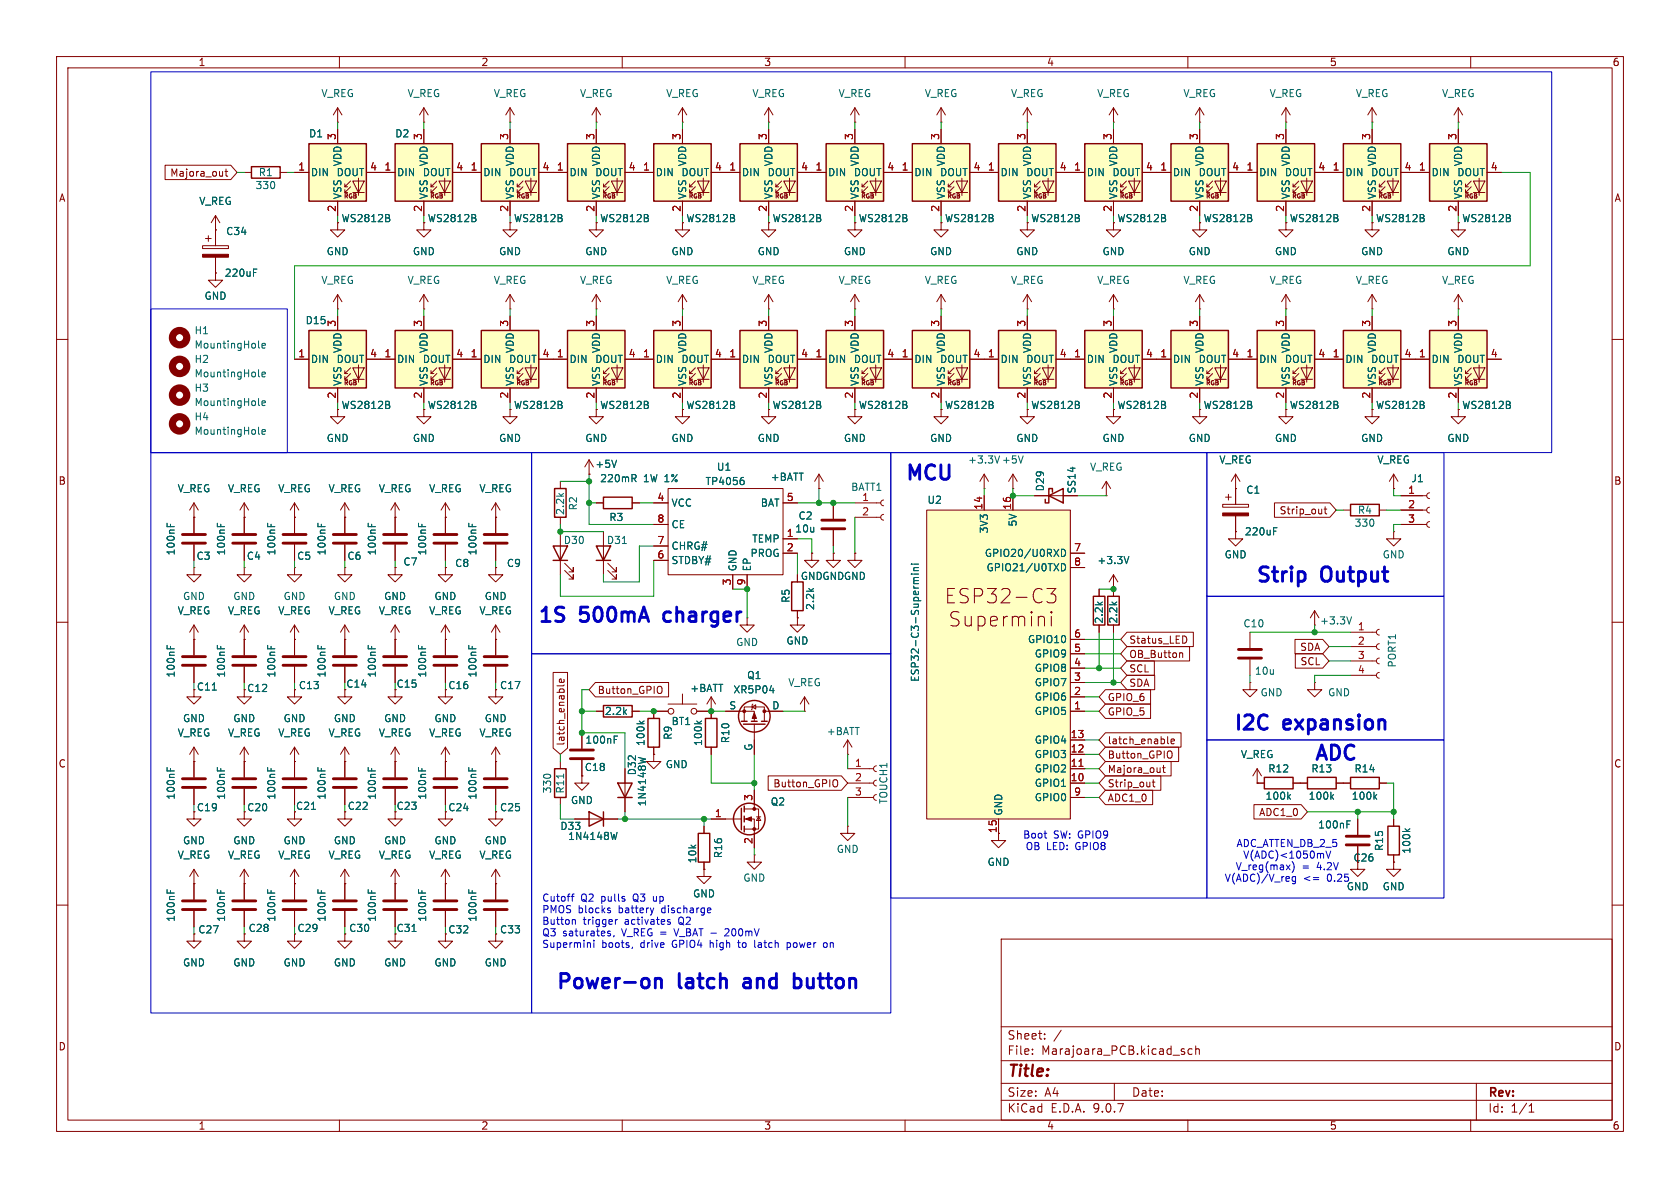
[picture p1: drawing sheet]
<svg xmlns="http://www.w3.org/2000/svg" width="297mm" height="210mm" viewBox="0 0 297 210" stroke-linecap="round" stroke-linejoin="round" font-family="sans-serif">
<defs><g id="words">
<g font-size="3.5" fill="#0000c2">
<text x="159.8" y="85.6">MCU</text>
<text x="221.8" y="103.6">Strip</text>
<text x="233.7" y="103.6">Output</text>
<text x="94.8" y="110.7">1S</text>
<text x="102.6" y="110.7">500mA</text>
<text x="118.4" y="110.7">charger</text>
<text x="217.8" y="129.8">I2C</text>
<text x="227" y="129.8">expansion</text>
<text x="232.1" y="135.1">ADC</text>
<text x="98" y="175.5">Power-on</text>
<text x="120" y="175.5">latch</text>
<text x="132.5" y="175.5">and</text>
<text x="142.3" y="175.5">button</text>
</g>
<text font-size="2.8" fill="#840000" x="178" y="190.9">Title:</text>
<g font-size="2.1" fill="#840000">
<text x="178" y="184">Sheet:</text>
<text x="178" y="186.7">File:</text>
<text x="184.1" y="186.7">Marajoara_PCB.kicad_sch</text>
<text x="178" y="196.9">KiCad</text>
<text x="178" y="194.1">Size:</text>
<text x="184.7" y="194.1">A4</text>
<text x="185.7" y="196.9">E.D.A.</text>
<text x="193.3" y="196.9">9.0.7</text>
<text x="200" y="194.1">Date:</text>
<text x="263" y="194.3">Rev:</text>
<text x="263" y="196.9">Id:</text>
<text x="267.1" y="196.9">1/1</text>
</g>
<g font-size="1.8" fill="#840000">
<text x="35" y="11.9">1</text>
<text x="85" y="11.9">2</text>
<text x="135" y="11.9">3</text>
<text x="185" y="11.9">4</text>
<text x="235" y="11.9">5</text>
<text x="285" y="11.9">6</text>
<text x="10.3" y="35.9">A</text>
<text x="30" y="31.4">Majora_out</text>
<text x="285.3" y="35.9">A</text>
<text x="10.3" y="85.9">B</text>
<text x="285.3" y="85.9">B</text>
<text x="226.1" y="91.1">Strip_out</text>
<text x="199.5" y="114">Status_LED</text>
<text x="199.5" y="116.5">OB_Button</text>
<text x="199.5" y="119.1">SCL</text>
<text x="229.7" y="115.3">SDA</text>
<text x="229.8" y="117.8">SCL</text>
<text x="34.7" y="122.3">C11</text>
<text x="43.6" y="122.5">C12</text>
<text x="105.6" y="122.9">Button_GPIO</text>
<text x="195.7" y="124.1">GPIO_6</text>
<text x="199.5" y="121.6">SDA</text>
<text x="100" y="131.9" transform="rotate(-90 100 131.9)">latch_enable</text>
<text x="195.7" y="131.8">latch_enable</text>
<text x="195.7" y="126.7">GPIO_5</text>
<text x="10.3" y="135.9">C</text>
<text x="195.7" y="136.8">Majora_out</text>
<text x="195.7" y="134.3">Button_GPIO</text>
<text x="285.3" y="135.9">C</text>
<text x="136.6" y="139.4">Button_GPIO</text>
<text x="195.7" y="139.4">Strip_out</text>
<text x="195.7" y="141.9">ADC1_0</text>
<text x="176.3" y="147.4" transform="rotate(-90 176.3 147.4)">15</text>
<text x="222.5" y="144.5">ADC1_0</text>
<text x="52.5" y="164.9">C29</text>
<text x="70" y="164.9">C31</text>
<text x="10.3" y="185.9">D</text>
<text x="285.3" y="185.9">D</text>
<text x="35" y="199.9">1</text>
<text x="85" y="199.9">2</text>
<text x="135" y="199.9">3</text>
<text x="185" y="199.9">4</text>
<text x="235" y="199.9">5</text>
<text x="285" y="199.9">6</text>
</g>
<g font-size="1.8" fill="#006464">
<text x="56.7" y="17.4">V_REG</text>
<text x="72" y="17.4">V_REG</text>
<text x="87.2" y="17.4">V_REG</text>
<text x="102.4" y="17.4">V_REG</text>
<text x="117.7" y="17.4">V_REG</text>
<text x="132.9" y="17.4">V_REG</text>
<text x="148.2" y="17.4">V_REG</text>
<text x="163.4" y="17.4">V_REG</text>
<text x="178.6" y="17.4">V_REG</text>
<text x="193.9" y="17.4">V_REG</text>
<text x="209.1" y="17.4">V_REG</text>
<text x="224.4" y="17.4">V_REG</text>
<text x="239.6" y="17.4">V_REG</text>
<text x="254.8" y="17.4">V_REG</text>
<text x="54.5" y="24.5">D1</text>
<text x="60.6" y="29.5" transform="rotate(-90 60.6 29.5)">VDD</text>
<text x="69.8" y="24.5">D2</text>
<text x="75.8" y="29.5" transform="rotate(-90 75.8 29.5)">VDD</text>
<text x="91" y="29.5" transform="rotate(-90 91 29.5)">VDD</text>
<text x="106.3" y="29.5" transform="rotate(-90 106.3 29.5)">VDD</text>
<text x="121.5" y="29.5" transform="rotate(-90 121.5 29.5)">VDD</text>
<text x="136.8" y="29.5" transform="rotate(-90 136.8 29.5)">VDD</text>
<text x="152" y="29.5" transform="rotate(-90 152 29.5)">VDD</text>
<text x="167.2" y="29.5" transform="rotate(-90 167.2 29.5)">VDD</text>
<text x="182.5" y="29.5" transform="rotate(-90 182.5 29.5)">VDD</text>
<text x="197.7" y="29.5" transform="rotate(-90 197.7 29.5)">VDD</text>
<text x="213" y="29.5" transform="rotate(-90 213 29.5)">VDD</text>
<text x="228.2" y="29.5" transform="rotate(-90 228.2 29.5)">VDD</text>
<text x="243.4" y="29.5" transform="rotate(-90 243.4 29.5)">VDD</text>
<text x="258.7" y="29.5" transform="rotate(-90 258.7 29.5)">VDD</text>
<text x="45.1" y="33.6">330</text>
<text x="45.6" y="31.3">R1</text>
<text x="54.9" y="31.3">DIN</text>
<text x="59.4" y="31.3">DOUT</text>
<text x="60.6" y="35.3" transform="rotate(-90 60.6 35.3)">VSS</text>
<text x="70.1" y="31.3">DIN</text>
<text x="74.7" y="31.3">DOUT</text>
<text x="75.8" y="35.3" transform="rotate(-90 75.8 35.3)">VSS</text>
<text x="85.3" y="31.3">DIN</text>
<text x="89.9" y="31.3">DOUT</text>
<text x="91" y="35.3" transform="rotate(-90 91 35.3)">VSS</text>
<text x="100.6" y="31.3">DIN</text>
<text x="105.1" y="31.3">DOUT</text>
<text x="106.3" y="35.3" transform="rotate(-90 106.3 35.3)">VSS</text>
<text x="115.8" y="31.3">DIN</text>
<text x="120.4" y="31.3">DOUT</text>
<text x="121.5" y="35.3" transform="rotate(-90 121.5 35.3)">VSS</text>
<text x="131.1" y="31.3">DIN</text>
<text x="135.6" y="31.3">DOUT</text>
<text x="136.8" y="35.3" transform="rotate(-90 136.8 35.3)">VSS</text>
<text x="146.3" y="31.3">DIN</text>
<text x="150.9" y="31.3">DOUT</text>
<text x="152" y="35.3" transform="rotate(-90 152 35.3)">VSS</text>
<text x="161.5" y="31.3">DIN</text>
<text x="166.1" y="31.3">DOUT</text>
<text x="167.2" y="35.3" transform="rotate(-90 167.2 35.3)">VSS</text>
<text x="176.8" y="31.3">DIN</text>
<text x="181.3" y="31.3">DOUT</text>
<text x="182.5" y="35.3" transform="rotate(-90 182.5 35.3)">VSS</text>
<text x="192" y="31.3">DIN</text>
<text x="196.6" y="31.3">DOUT</text>
<text x="197.7" y="35.3" transform="rotate(-90 197.7 35.3)">VSS</text>
<text x="207.3" y="31.3">DIN</text>
<text x="211.8" y="31.3">DOUT</text>
<text x="213" y="35.3" transform="rotate(-90 213 35.3)">VSS</text>
<text x="222.5" y="31.3">DIN</text>
<text x="227.1" y="31.3">DOUT</text>
<text x="228.2" y="35.3" transform="rotate(-90 228.2 35.3)">VSS</text>
<text x="237.7" y="31.3">DIN</text>
<text x="242.3" y="31.3">DOUT</text>
<text x="243.4" y="35.3" transform="rotate(-90 243.4 35.3)">VSS</text>
<text x="253" y="31.3">DIN</text>
<text x="257.5" y="31.3">DOUT</text>
<text x="258.7" y="35.3" transform="rotate(-90 258.7 35.3)">VSS</text>
<text x="35.1" y="36.4">V_REG</text>
<text x="39.9" y="41.8">C34</text>
<text x="60.3" y="39.5">WS2812B</text>
<text x="75.5" y="39.5">WS2812B</text>
<text x="90.8" y="39.5">WS2812B</text>
<text x="106" y="39.5">WS2812B</text>
<text x="121.2" y="39.5">WS2812B</text>
<text x="136.5" y="39.5">WS2812B</text>
<text x="151.7" y="39.5">WS2812B</text>
<text x="167" y="39.5">WS2812B</text>
<text x="182.2" y="39.5">WS2812B</text>
<text x="197.4" y="39.5">WS2812B</text>
<text x="212.7" y="39.5">WS2812B</text>
<text x="227.9" y="39.5">WS2812B</text>
<text x="243.2" y="39.5">WS2812B</text>
<text x="258.4" y="39.5">WS2812B</text>
<text x="57.7" y="45.3">GND</text>
<text x="72.9" y="45.3">GND</text>
<text x="88.1" y="45.3">GND</text>
<text x="103.4" y="45.3">GND</text>
<text x="118.6" y="45.3">GND</text>
<text x="133.9" y="45.3">GND</text>
<text x="149.1" y="45.3">GND</text>
<text x="164.3" y="45.3">GND</text>
<text x="179.6" y="45.3">GND</text>
<text x="194.8" y="45.3">GND</text>
<text x="210.1" y="45.3">GND</text>
<text x="225.3" y="45.3">GND</text>
<text x="240.5" y="45.3">GND</text>
<text x="255.8" y="45.3">GND</text>
<text x="36.1" y="53.2">GND</text>
<text x="39.6" y="49.1">220uF</text>
<text x="56.7" y="50.4">V_REG</text>
<text x="72" y="50.4">V_REG</text>
<text x="87.2" y="50.4">V_REG</text>
<text x="102.4" y="50.4">V_REG</text>
<text x="117.7" y="50.4">V_REG</text>
<text x="132.9" y="50.4">V_REG</text>
<text x="148.2" y="50.4">V_REG</text>
<text x="163.4" y="50.4">V_REG</text>
<text x="178.6" y="50.4">V_REG</text>
<text x="193.9" y="50.4">V_REG</text>
<text x="209.1" y="50.4">V_REG</text>
<text x="224.4" y="50.4">V_REG</text>
<text x="239.6" y="50.4">V_REG</text>
<text x="254.8" y="50.4">V_REG</text>
<text x="34.3" y="59.3">H1</text>
<text x="53.9" y="57.5">D15</text>
<text x="34.3" y="61.8">MountingHole</text>
<text x="34.3" y="64.4">H2</text>
<text x="54.9" y="64.4">DIN</text>
<text x="59.4" y="64.4">DOUT</text>
<text x="60.6" y="62.5" transform="rotate(-90 60.6 62.5)">VDD</text>
<text x="70.1" y="64.4">DIN</text>
<text x="74.7" y="64.4">DOUT</text>
<text x="75.8" y="62.5" transform="rotate(-90 75.8 62.5)">VDD</text>
<text x="85.3" y="64.4">DIN</text>
<text x="89.9" y="64.4">DOUT</text>
<text x="91" y="62.5" transform="rotate(-90 91 62.5)">VDD</text>
<text x="100.6" y="64.4">DIN</text>
<text x="105.1" y="64.4">DOUT</text>
<text x="106.3" y="62.5" transform="rotate(-90 106.3 62.5)">VDD</text>
<text x="115.8" y="64.4">DIN</text>
<text x="120.4" y="64.4">DOUT</text>
<text x="121.5" y="62.5" transform="rotate(-90 121.5 62.5)">VDD</text>
<text x="131.1" y="64.4">DIN</text>
<text x="135.6" y="64.4">DOUT</text>
<text x="136.8" y="62.5" transform="rotate(-90 136.8 62.5)">VDD</text>
<text x="146.3" y="64.4">DIN</text>
<text x="150.9" y="64.4">DOUT</text>
<text x="152" y="62.5" transform="rotate(-90 152 62.5)">VDD</text>
<text x="161.5" y="64.4">DIN</text>
<text x="166.1" y="64.4">DOUT</text>
<text x="167.2" y="62.5" transform="rotate(-90 167.2 62.5)">VDD</text>
<text x="176.8" y="64.4">DIN</text>
<text x="181.3" y="64.4">DOUT</text>
<text x="182.5" y="62.5" transform="rotate(-90 182.5 62.5)">VDD</text>
<text x="192" y="64.4">DIN</text>
<text x="196.6" y="64.4">DOUT</text>
<text x="197.7" y="62.5" transform="rotate(-90 197.7 62.5)">VDD</text>
<text x="207.3" y="64.4">DIN</text>
<text x="211.8" y="64.4">DOUT</text>
<text x="213" y="62.5" transform="rotate(-90 213 62.5)">VDD</text>
<text x="222.5" y="64.4">DIN</text>
<text x="227.1" y="64.4">DOUT</text>
<text x="228.2" y="62.5" transform="rotate(-90 228.2 62.5)">VDD</text>
<text x="237.7" y="64.4">DIN</text>
<text x="242.3" y="64.4">DOUT</text>
<text x="243.4" y="62.5" transform="rotate(-90 243.4 62.5)">VDD</text>
<text x="253" y="64.4">DIN</text>
<text x="257.5" y="64.4">DOUT</text>
<text x="258.7" y="62.5" transform="rotate(-90 258.7 62.5)">VDD</text>
<text x="34.3" y="66.9">MountingHole</text>
<text x="34.3" y="69.4">H3</text>
<text x="34.3" y="72">MountingHole</text>
<text x="60.6" y="68.3" transform="rotate(-90 60.6 68.3)">VSS</text>
<text x="75.8" y="68.3" transform="rotate(-90 75.8 68.3)">VSS</text>
<text x="91" y="68.3" transform="rotate(-90 91 68.3)">VSS</text>
<text x="106.3" y="68.3" transform="rotate(-90 106.3 68.3)">VSS</text>
<text x="121.5" y="68.3" transform="rotate(-90 121.5 68.3)">VSS</text>
<text x="136.8" y="68.3" transform="rotate(-90 136.8 68.3)">VSS</text>
<text x="152" y="68.3" transform="rotate(-90 152 68.3)">VSS</text>
<text x="167.2" y="68.3" transform="rotate(-90 167.2 68.3)">VSS</text>
<text x="182.5" y="68.3" transform="rotate(-90 182.5 68.3)">VSS</text>
<text x="197.7" y="68.3" transform="rotate(-90 197.7 68.3)">VSS</text>
<text x="213" y="68.3" transform="rotate(-90 213 68.3)">VSS</text>
<text x="228.2" y="68.3" transform="rotate(-90 228.2 68.3)">VSS</text>
<text x="243.4" y="68.3" transform="rotate(-90 243.4 68.3)">VSS</text>
<text x="258.7" y="68.3" transform="rotate(-90 258.7 68.3)">VSS</text>
<text x="34.3" y="74.5">H4</text>
<text x="34.3" y="77.1">MountingHole</text>
<text x="60.3" y="72.5">WS2812B</text>
<text x="75.5" y="72.5">WS2812B</text>
<text x="90.8" y="72.5">WS2812B</text>
<text x="106" y="72.5">WS2812B</text>
<text x="121.2" y="72.5">WS2812B</text>
<text x="136.5" y="72.5">WS2812B</text>
<text x="151.7" y="72.5">WS2812B</text>
<text x="167" y="72.5">WS2812B</text>
<text x="182.2" y="72.5">WS2812B</text>
<text x="197.4" y="72.5">WS2812B</text>
<text x="212.7" y="72.5">WS2812B</text>
<text x="227.9" y="72.5">WS2812B</text>
<text x="243.2" y="72.5">WS2812B</text>
<text x="258.4" y="72.5">WS2812B</text>
<text x="57.7" y="78.3">GND</text>
<text x="72.9" y="78.3">GND</text>
<text x="88.1" y="78.3">GND</text>
<text x="103.4" y="78.3">GND</text>
<text x="105.2" y="82.9">+5V</text>
<text x="118.6" y="78.3">GND</text>
<text x="126.6" y="83.4">U1</text>
<text x="133.9" y="78.3">GND</text>
<text x="149.1" y="78.3">GND</text>
<text x="164.3" y="78.3">GND</text>
<text x="171" y="82.1">+3.3V</text>
<text x="177" y="82.1">+5V</text>
<text x="179.6" y="78.3">GND</text>
<text x="192.6" y="83.4">V_REG</text>
<text x="194.8" y="78.3">GND</text>
<text x="210.1" y="78.3">GND</text>
<text x="215.5" y="82.1">V_REG</text>
<text x="225.3" y="78.3">GND</text>
<text x="240.5" y="78.3">GND</text>
<text x="243.4" y="82.1">V_REG</text>
<text x="255.8" y="78.3">GND</text>
<text x="31.3" y="87.2">V_REG</text>
<text x="40.2" y="87.2">V_REG</text>
<text x="49.1" y="87.2">V_REG</text>
<text x="58" y="87.2">V_REG</text>
<text x="66.9" y="87.2">V_REG</text>
<text x="75.8" y="87.2">V_REG</text>
<text x="84.7" y="87.2">V_REG</text>
<text x="106" y="85.4">220mR</text>
<text x="113.8" y="85.4">1W 1%</text>
<text x="118.6" y="89.8">VCC</text>
<text x="124.6" y="86">TP4056</text>
<text x="134.4" y="89.8">BAT</text>
<text x="136.2" y="85.2">+BATT</text>
<text x="150.4" y="87">BATT1</text>
<text x="163.9" y="89.3">U2</text>
<text x="184.8" y="87" transform="rotate(-90 184.8 87)">D29</text>
<text x="190.3" y="87.3" transform="rotate(-90 190.3 87.3)">SS14</text>
<text x="220.2" y="87.5">C1</text>
<text x="249.4" y="85.4">J1</text>
<text x="99.9" y="91.1" transform="rotate(-90 99.9 91.1)">2.2k</text>
<text x="102.2" y="90.3" transform="rotate(-90 102.2 90.3)">R2</text>
<text x="107.6" y="92.3">R3</text>
<text x="118.6" y="93.6">CE</text>
<text x="140.5" y="94.3">10u</text>
<text x="141.1" y="92">C2</text>
<text x="174.9" y="94.4" transform="rotate(-90 174.9 94.4)">3V3</text>
<text x="179.9" y="93.2" transform="rotate(-90 179.9 93.2)">5V</text>
<text x="220" y="94.8">220uF</text>
<text x="239.4" y="93.3">330</text>
<text x="240" y="91">R4</text>
<text x="31.1" y="98.3" transform="rotate(-90 31.1 98.3)">100nF</text>
<text x="34.6" y="99.2">C3</text>
<text x="40" y="98.3" transform="rotate(-90 40 98.3)">100nF</text>
<text x="43.5" y="99.2">C4</text>
<text x="48.9" y="98.3" transform="rotate(-90 48.9 98.3)">100nF</text>
<text x="52.4" y="99.2">C5</text>
<text x="57.8" y="98.3" transform="rotate(-90 57.8 98.3)">100nF</text>
<text x="61.3" y="99.2">C6</text>
<text x="66.6" y="98.3" transform="rotate(-90 66.6 98.3)">100nF</text>
<text x="71.2" y="100.2">C7</text>
<text x="75.5" y="98.3" transform="rotate(-90 75.5 98.3)">100nF</text>
<text x="80.4" y="100.4">C8</text>
<text x="84.4" y="98.3" transform="rotate(-90 84.4 98.3)">100nF</text>
<text x="89.5" y="100.4">C9</text>
<text x="99.6" y="96.4">D30</text>
<text x="107.2" y="96.4">D31</text>
<text x="118.6" y="97.4">CHRG#</text>
<text x="118.6" y="99.9">STDBY#</text>
<text x="130.4" y="101.1" transform="rotate(-90 130.4 101.1)">GND</text>
<text x="132.6" y="98.7">PROG</text>
<text x="132.9" y="96.1">TEMP</text>
<text x="132.9" y="101.1" transform="rotate(-90 132.9 101.1)">EP</text>
<text x="174" y="98.7">GPIO20/U0RXD</text>
<text x="174.3" y="101.2">GPIO21/U0TXD</text>
<text x="193.9" y="99.9">+3.3V</text>
<text x="216.4" y="98.9">GND</text>
<text x="244.3" y="98.9">GND</text>
<text x="32.3" y="106.3">GND</text>
<text x="41.1" y="106.3">GND</text>
<text x="50" y="106.3">GND</text>
<text x="58.9" y="106.3">GND</text>
<text x="67.8" y="106.3">GND</text>
<text x="76.7" y="106.3">GND</text>
<text x="85.6" y="106.3">GND</text>
<text x="139.8" y="106.7" transform="rotate(-90 139.8 106.7)">R5</text>
<text x="141.5" y="102.7">GNDGNDGND</text>
<text x="144.1" y="107.9" transform="rotate(-90 144.1 107.9)">2.2k</text>
<text x="31.3" y="108.8">V_REG</text>
<text x="40.2" y="108.8">V_REG</text>
<text x="49.1" y="108.8">V_REG</text>
<text x="58" y="108.8">V_REG</text>
<text x="66.9" y="108.8">V_REG</text>
<text x="75.8" y="108.8">V_REG</text>
<text x="84.7" y="108.8">V_REG</text>
<text x="181.6" y="113.9">GPIO10</text>
<text x="195.2" y="110.3" transform="rotate(-90 195.2 110.3)">2.2k</text>
<text x="197.7" y="110.3" transform="rotate(-90 197.7 110.3)">2.2k</text>
<text x="219.7" y="111.1">C10</text>
<text x="233.3" y="110.6">+3.3V</text>
<text x="31.1" y="119.9" transform="rotate(-90 31.1 119.9)">100nF</text>
<text x="40" y="119.9" transform="rotate(-90 40 119.9)">100nF</text>
<text x="48.9" y="119.9" transform="rotate(-90 48.9 119.9)">100nF</text>
<text x="57.8" y="119.9" transform="rotate(-90 57.8 119.9)">100nF</text>
<text x="66.6" y="119.9" transform="rotate(-90 66.6 119.9)">100nF</text>
<text x="75.5" y="119.9" transform="rotate(-90 75.5 119.9)">100nF</text>
<text x="84.4" y="119.9" transform="rotate(-90 84.4 119.9)">100nF</text>
<text x="130" y="114.4">GND</text>
<text x="138.9" y="114.1">GND</text>
<text x="182.8" y="116.4">GPIO9</text>
<text x="182.8" y="119">GPIO8</text>
<text x="221.8" y="119.5">10u</text>
<text x="247" y="118.1" transform="rotate(-90 247 118.1)">PORT1</text>
<text x="52.7" y="122">C13</text>
<text x="61.1" y="121.8">C14</text>
<text x="70" y="121.8">C15</text>
<text x="79.2" y="122">C16</text>
<text x="88.3" y="122">C17</text>
<text x="121.9" y="122.5">+BATT</text>
<text x="128.8" y="125.5">S</text>
<text x="129.6" y="122.8">XR5P04</text>
<text x="132" y="120.2">Q1</text>
<text x="136.4" y="125.5">D</text>
<text x="139.3" y="121.5">V_REG</text>
<text x="162.7" y="120.6" transform="rotate(-90 162.7 120.6)">ESP32-C3-Supermini</text>
<text x="182.8" y="121.5">GPIO7</text>
<text x="182.8" y="124.1">GPIO6</text>
<text x="222.8" y="123.3">GND</text>
<text x="234.7" y="123.3">GND</text>
<text x="31.3" y="130.4">V_REG</text>
<text x="32.3" y="127.9">GND</text>
<text x="40.2" y="130.4">V_REG</text>
<text x="41.1" y="127.9">GND</text>
<text x="49.1" y="130.4">V_REG</text>
<text x="50" y="127.9">GND</text>
<text x="58" y="130.4">V_REG</text>
<text x="58.9" y="127.9">GND</text>
<text x="66.9" y="130.4">V_REG</text>
<text x="67.8" y="127.9">GND</text>
<text x="75.8" y="130.4">V_REG</text>
<text x="76.7" y="127.9">GND</text>
<text x="84.7" y="130.4">V_REG</text>
<text x="85.6" y="127.9">GND</text>
<text x="103.4" y="131.7">100nF</text>
<text x="106.8" y="126.6">2.2k</text>
<text x="114.1" y="132" transform="rotate(-90 114.1 132)">100k</text>
<text x="118.6" y="128.4">BT1</text>
<text x="119" y="130.9" transform="rotate(-90 119 130.9)">R9</text>
<text x="124.3" y="132" transform="rotate(-90 124.3 132)">100k</text>
<text x="129.1" y="131.5" transform="rotate(-90 129.1 131.5)">R10</text>
<text x="146.1" y="130.1">+BATT</text>
<text x="182.8" y="126.6">GPIO5</text>
<text x="182.8" y="131.7">GPIO4</text>
<text x="103.3" y="136.5">C18</text>
<text x="112.6" y="137.2" transform="rotate(-90 112.6 137.2)">D32</text>
<text x="117.6" y="136">GND</text>
<text x="133.1" y="132.8" transform="rotate(-90 133.1 132.8)">G</text>
<text x="182.8" y="134.2">GPIO3</text>
<text x="182.8" y="136.8">GPIO2</text>
<text x="219.3" y="134.2">V_REG</text>
<text x="224.1" y="136.8">R12</text>
<text x="231.7" y="136.8">R13</text>
<text x="239.4" y="136.8">R14</text>
<text x="31.1" y="141.5" transform="rotate(-90 31.1 141.5)">100nF</text>
<text x="34.7" y="143.6">C19</text>
<text x="40" y="141.5" transform="rotate(-90 40 141.5)">100nF</text>
<text x="43.6" y="143.6">C20</text>
<text x="48.9" y="141.5" transform="rotate(-90 48.9 141.5)">100nF</text>
<text x="52.2" y="143.4">C21</text>
<text x="57.8" y="141.5" transform="rotate(-90 57.8 141.5)">100nF</text>
<text x="61.4" y="143.4">C22</text>
<text x="66.6" y="141.5" transform="rotate(-90 66.6 141.5)">100nF</text>
<text x="70" y="143.4">C23</text>
<text x="75.5" y="141.5" transform="rotate(-90 75.5 141.5)">100nF</text>
<text x="79.2" y="143.6">C24</text>
<text x="84.4" y="141.5" transform="rotate(-90 84.4 141.5)">100nF</text>
<text x="88.3" y="143.6">C25</text>
<text x="97.6" y="140.3" transform="rotate(-90 97.6 140.3)">330</text>
<text x="99.9" y="140.4" transform="rotate(-90 99.9 140.4)">R11</text>
<text x="100.8" y="142.3">GND</text>
<text x="114.4" y="142.6" transform="rotate(-90 114.4 142.6)">1N4148W</text>
<text x="136.2" y="142.6">Q2</text>
<text x="157.1" y="142.2" transform="rotate(-90 157.1 142.2)">TOUCH1</text>
<text x="182.8" y="139.3">GPIO1</text>
<text x="182.8" y="141.8">GPIO0</text>
<text x="223.6" y="141.6">100k</text>
<text x="231.3" y="141.6">100k</text>
<text x="238.9" y="141.6">100k</text>
<text x="32.3" y="149.5">GND</text>
<text x="41.1" y="149.5">GND</text>
<text x="50" y="149.5">GND</text>
<text x="58.9" y="149.5">GND</text>
<text x="67.8" y="149.5">GND</text>
<text x="76.7" y="149.5">GND</text>
<text x="85.6" y="149.5">GND</text>
<text x="99" y="146.9">D33</text>
<text x="100.3" y="148.7">1N4148W</text>
<text x="177.4" y="144.3" transform="rotate(-90 177.4 144.3)">GND</text>
<text x="232.9" y="146.7">100nF</text>
<text x="31.3" y="152">V_REG</text>
<text x="40.2" y="152">V_REG</text>
<text x="49.1" y="152">V_REG</text>
<text x="58" y="152">V_REG</text>
<text x="66.9" y="152">V_REG</text>
<text x="75.8" y="152">V_REG</text>
<text x="84.7" y="152">V_REG</text>
<text x="123.3" y="152.7" transform="rotate(-90 123.3 152.7)">10k</text>
<text x="127.9" y="151.8" transform="rotate(-90 127.9 151.8)">R16</text>
<text x="147.8" y="151">GND</text>
<text x="174.5" y="153.3">GND</text>
<text x="239.2" y="152.5">C26</text>
<text x="244.7" y="150.5" transform="rotate(-90 244.7 150.5)">R15</text>
<text x="249.5" y="151" transform="rotate(-90 249.5 151)">100k</text>
<text x="122.4" y="158.9">GND</text>
<text x="131.3" y="156.1">GND</text>
<text x="234.7" y="156.1">0.25</text>
<text x="238" y="157.6">GND</text>
<text x="244.3" y="157.6">GND</text>
<text x="31.1" y="163.1" transform="rotate(-90 31.1 163.1)">100nF</text>
<text x="35" y="165.2">C27</text>
<text x="40" y="163.1" transform="rotate(-90 40 163.1)">100nF</text>
<text x="43.9" y="164.9">C28</text>
<text x="48.9" y="163.1" transform="rotate(-90 48.9 163.1)">100nF</text>
<text x="57.8" y="163.1" transform="rotate(-90 57.8 163.1)">100nF</text>
<text x="61.6" y="164.9">C30</text>
<text x="66.6" y="163.1" transform="rotate(-90 66.6 163.1)">100nF</text>
<text x="75.5" y="163.1" transform="rotate(-90 75.5 163.1)">100nF</text>
<text x="79.2" y="165.2">C32</text>
<text x="84.4" y="163.1" transform="rotate(-90 84.4 163.1)">100nF</text>
<text x="88.3" y="165.2">C33</text>
<text x="32.3" y="171">GND</text>
<text x="41.1" y="171">GND</text>
<text x="50" y="171">GND</text>
<text x="58.9" y="171">GND</text>
<text x="67.8" y="171">GND</text>
<text x="76.7" y="171">GND</text>
<text x="85.6" y="171">GND</text>
</g>
<g font-size="1.8" fill="#a90000">
<text x="59.4" y="24.8" transform="rotate(-90 59.4 24.8)">3</text>
<text x="74.7" y="24.8" transform="rotate(-90 74.7 24.8)">3</text>
<text x="89.9" y="24.8" transform="rotate(-90 89.9 24.8)">3</text>
<text x="105.2" y="24.8" transform="rotate(-90 105.2 24.8)">3</text>
<text x="120.4" y="24.8" transform="rotate(-90 120.4 24.8)">3</text>
<text x="135.6" y="24.8" transform="rotate(-90 135.6 24.8)">3</text>
<text x="150.9" y="24.8" transform="rotate(-90 150.9 24.8)">3</text>
<text x="166.1" y="24.8" transform="rotate(-90 166.1 24.8)">3</text>
<text x="181.4" y="24.8" transform="rotate(-90 181.4 24.8)">3</text>
<text x="196.6" y="24.8" transform="rotate(-90 196.6 24.8)">3</text>
<text x="211.8" y="24.8" transform="rotate(-90 211.8 24.8)">3</text>
<text x="227.1" y="24.8" transform="rotate(-90 227.1 24.8)">3</text>
<text x="242.3" y="24.8" transform="rotate(-90 242.3 24.8)">3</text>
<text x="257.6" y="24.8" transform="rotate(-90 257.6 24.8)">3</text>
<text x="52.6" y="30.2">1</text>
<text x="65.3" y="30.2">4</text>
<text x="67.9" y="30.2">1</text>
<text x="80.6" y="30.2">4</text>
<text x="83.1" y="30.2">1</text>
<text x="95.8" y="30.2">4</text>
<text x="98.4" y="30.2">1</text>
<text x="111.1" y="30.2">4</text>
<text x="113.6" y="30.2">1</text>
<text x="126.3" y="30.2">4</text>
<text x="128.8" y="30.2">1</text>
<text x="141.5" y="30.2">4</text>
<text x="144.1" y="30.2">1</text>
<text x="156.8" y="30.2">4</text>
<text x="159.3" y="30.2">1</text>
<text x="172" y="30.2">4</text>
<text x="174.6" y="30.2">1</text>
<text x="187.3" y="30.2">4</text>
<text x="189.8" y="30.2">1</text>
<text x="202.5" y="30.2">4</text>
<text x="205" y="30.2">1</text>
<text x="217.7" y="30.2">4</text>
<text x="220.3" y="30.2">1</text>
<text x="233" y="30.2">4</text>
<text x="235.5" y="30.2">1</text>
<text x="248.2" y="30.2">4</text>
<text x="250.8" y="30.2">1</text>
<text x="263.5" y="30.2">4</text>
<text x="59.4" y="37.5" transform="rotate(-90 59.4 37.5)">2</text>
<text x="74.7" y="37.5" transform="rotate(-90 74.7 37.5)">2</text>
<text x="89.9" y="37.5" transform="rotate(-90 89.9 37.5)">2</text>
<text x="105.2" y="37.5" transform="rotate(-90 105.2 37.5)">2</text>
<text x="120.4" y="37.5" transform="rotate(-90 120.4 37.5)">2</text>
<text x="135.6" y="37.5" transform="rotate(-90 135.6 37.5)">2</text>
<text x="150.9" y="37.5" transform="rotate(-90 150.9 37.5)">2</text>
<text x="166.1" y="37.5" transform="rotate(-90 166.1 37.5)">2</text>
<text x="181.4" y="37.5" transform="rotate(-90 181.4 37.5)">2</text>
<text x="196.6" y="37.5" transform="rotate(-90 196.6 37.5)">2</text>
<text x="211.8" y="37.5" transform="rotate(-90 211.8 37.5)">2</text>
<text x="227.1" y="37.5" transform="rotate(-90 227.1 37.5)">2</text>
<text x="242.3" y="37.5" transform="rotate(-90 242.3 37.5)">2</text>
<text x="257.6" y="37.5" transform="rotate(-90 257.6 37.5)">2</text>
<text x="59.4" y="57.9" transform="rotate(-90 59.4 57.9)">3</text>
<text x="74.7" y="57.9" transform="rotate(-90 74.7 57.9)">3</text>
<text x="89.9" y="57.9" transform="rotate(-90 89.9 57.9)">3</text>
<text x="105.2" y="57.9" transform="rotate(-90 105.2 57.9)">3</text>
<text x="120.4" y="57.9" transform="rotate(-90 120.4 57.9)">3</text>
<text x="135.6" y="57.9" transform="rotate(-90 135.6 57.9)">3</text>
<text x="150.9" y="57.9" transform="rotate(-90 150.9 57.9)">3</text>
<text x="166.1" y="57.9" transform="rotate(-90 166.1 57.9)">3</text>
<text x="181.4" y="57.9" transform="rotate(-90 181.4 57.9)">3</text>
<text x="196.6" y="57.9" transform="rotate(-90 196.6 57.9)">3</text>
<text x="211.8" y="57.9" transform="rotate(-90 211.8 57.9)">3</text>
<text x="227.1" y="57.9" transform="rotate(-90 227.1 57.9)">3</text>
<text x="242.3" y="57.9" transform="rotate(-90 242.3 57.9)">3</text>
<text x="257.6" y="57.9" transform="rotate(-90 257.6 57.9)">3</text>
<text x="52.6" y="63.2">1</text>
<text x="65.3" y="63.2">4</text>
<text x="67.9" y="63.2">1</text>
<text x="80.6" y="63.2">4</text>
<text x="83.1" y="63.2">1</text>
<text x="95.8" y="63.2">4</text>
<text x="98.4" y="63.2">1</text>
<text x="111.1" y="63.2">4</text>
<text x="113.6" y="63.2">1</text>
<text x="126.3" y="63.2">4</text>
<text x="128.8" y="63.2">1</text>
<text x="141.5" y="63.2">4</text>
<text x="144.1" y="63.2">1</text>
<text x="156.8" y="63.2">4</text>
<text x="159.3" y="63.2">1</text>
<text x="172" y="63.2">4</text>
<text x="174.6" y="63.2">1</text>
<text x="187.3" y="63.2">4</text>
<text x="189.8" y="63.2">1</text>
<text x="202.5" y="63.2">4</text>
<text x="205" y="63.2">1</text>
<text x="217.7" y="63.2">4</text>
<text x="220.3" y="63.2">1</text>
<text x="233" y="63.2">4</text>
<text x="235.5" y="63.2">1</text>
<text x="248.2" y="63.2">4</text>
<text x="250.8" y="63.2">1</text>
<text x="263.5" y="63.2">4</text>
<text x="59.4" y="70.6" transform="rotate(-90 59.4 70.6)">2</text>
<text x="74.7" y="70.6" transform="rotate(-90 74.7 70.6)">2</text>
<text x="89.9" y="70.6" transform="rotate(-90 89.9 70.6)">2</text>
<text x="105.2" y="70.6" transform="rotate(-90 105.2 70.6)">2</text>
<text x="120.4" y="70.6" transform="rotate(-90 120.4 70.6)">2</text>
<text x="135.6" y="70.6" transform="rotate(-90 135.6 70.6)">2</text>
<text x="150.9" y="70.6" transform="rotate(-90 150.9 70.6)">2</text>
<text x="166.1" y="70.6" transform="rotate(-90 166.1 70.6)">2</text>
<text x="181.4" y="70.6" transform="rotate(-90 181.4 70.6)">2</text>
<text x="196.6" y="70.6" transform="rotate(-90 196.6 70.6)">2</text>
<text x="211.8" y="70.6" transform="rotate(-90 211.8 70.6)">2</text>
<text x="227.1" y="70.6" transform="rotate(-90 227.1 70.6)">2</text>
<text x="242.3" y="70.6" transform="rotate(-90 242.3 70.6)">2</text>
<text x="257.6" y="70.6" transform="rotate(-90 257.6 70.6)">2</text>
<text x="116.1" y="88.6">4</text>
<text x="139" y="88.6">5</text>
<text x="152.3" y="88.6">1</text>
<text x="248.8" y="87.4">1</text>
<text x="248.8" y="89.9">2</text>
<text x="116.1" y="92.5">8</text>
<text x="139" y="95">1</text>
<text x="152.3" y="91.2">2</text>
<text x="173.7" y="90.2" transform="rotate(-90 173.7 90.2)">14</text>
<text x="178.8" y="90.2" transform="rotate(-90 178.8 90.2)">16</text>
<text x="248.8" y="92.5">3</text>
<text x="116.1" y="96.3">7</text>
<text x="116.1" y="98.8">6</text>
<text x="139" y="97.5">2</text>
<text x="189.8" y="97.5">7</text>
<text x="189.8" y="100.1">8</text>
<text x="129.3" y="103.6" transform="rotate(-90 129.3 103.6)">3</text>
<text x="131.8" y="103.6" transform="rotate(-90 131.8 103.6)">9</text>
<text x="189.8" y="112.8">6</text>
<text x="240" y="111.5">1</text>
<text x="189.8" y="115.3">5</text>
<text x="189.8" y="117.9">4</text>
<text x="240" y="114">2</text>
<text x="240" y="116.6">3</text>
<text x="240" y="119.1">4</text>
<text x="189.8" y="120.4">3</text>
<text x="189.8" y="122.9">2</text>
<text x="189.8" y="125.5">1</text>
<text x="189.2" y="130.6">13</text>
<text x="151.1" y="135.6">1</text>
<text x="189.2" y="133.1">12</text>
<text x="189.2" y="135.6">11</text>
<text x="133.1" y="141.7" transform="rotate(-90 133.1 141.7)">3</text>
<text x="151.1" y="138.2">2</text>
<text x="151.1" y="140.7">3</text>
<text x="189.2" y="138.2">10</text>
<text x="189.8" y="140.7">9</text>
<text x="126.3" y="144.5">1</text>
<text x="133.1" y="149.3" transform="rotate(-90 133.1 149.3)">2</text>
</g>
<g font-size="1.8" fill="#0000c2">
<text x="180.8" y="148.4">Boot</text>
<text x="186.2" y="148.4">SW: GPIO9</text>
<text x="218.5" y="149.9">ADC_ATTEN_DB_2_5</text>
<text x="181.2" y="150.5">OB LED:</text>
<text x="190.2" y="150.5">GPIO8</text>
<text x="218.4" y="154">V_reg(max)</text>
<text x="219.7" y="152">V(ADC)&lt;1050mV</text>
<text x="230.2" y="154">=</text>
<text x="232.9" y="154">4.2V</text>
<text x="95.8" y="159.6">Cutoff</text>
<text x="95.8" y="161.6">PMOS blocks</text>
<text x="102.7" y="159.6">Q2</text>
<text x="106.4" y="159.6">pulls</text>
<text x="109.5" y="161.6">battery</text>
<text x="112.2" y="159.6">Q3</text>
<text x="115.9" y="159.6">up</text>
<text x="117.2" y="161.6">discharge</text>
<text x="216.4" y="156.1">V(ADC)/V_reg</text>
<text x="230.4" y="156.1">&lt;=</text>
<text x="95.8" y="163.7">Button</text>
<text x="95.8" y="165.7">Q3</text>
<text x="95.8" y="167.8">Supermini</text>
<text x="99.5" y="165.7">saturates,</text>
<text x="103.1" y="163.7">trigger</text>
<text x="106.4" y="167.8">boots,</text>
<text x="110.1" y="165.7">V_REG =</text>
<text x="110.6" y="163.7">activates</text>
<text x="113.3" y="167.8">drive</text>
<text x="119.1" y="167.8">GPIO4</text>
<text x="119.7" y="165.7">V_BAT -</text>
<text x="120.3" y="163.7">Q2</text>
<text x="126" y="167.8">high</text>
<text x="129" y="165.7">200mV</text>
<text x="131.2" y="167.8">to</text>
<text x="134.2" y="167.8">latch</text>
<text x="140.2" y="167.8">power</text>
<text x="146.9" y="167.8">on</text>
</g>
<g font-size="1.1" fill="#840000">
<text x="60.7" y="35.3">RGB</text>
<text x="75.9" y="35.3">RGB</text>
<text x="91.2" y="35.3">RGB</text>
<text x="106.4" y="35.3">RGB</text>
<text x="121.6" y="35.3">RGB</text>
<text x="136.9" y="35.3">RGB</text>
<text x="152.1" y="35.3">RGB</text>
<text x="167.4" y="35.3">RGB</text>
<text x="182.6" y="35.3">RGB</text>
<text x="197.8" y="35.3">RGB</text>
<text x="213.1" y="35.3">RGB</text>
<text x="228.3" y="35.3">RGB</text>
<text x="243.6" y="35.3">RGB</text>
<text x="258.8" y="35.3">RGB</text>
<text x="60.7" y="68.3">RGB</text>
<text x="75.9" y="68.3">RGB</text>
<text x="91.2" y="68.3">RGB</text>
<text x="106.4" y="68.3">RGB</text>
<text x="121.6" y="68.3">RGB</text>
<text x="136.9" y="68.3">RGB</text>
<text x="152.1" y="68.3">RGB</text>
<text x="167.4" y="68.3">RGB</text>
<text x="182.6" y="68.3">RGB</text>
<text x="197.8" y="68.3">RGB</text>
<text x="213.1" y="68.3">RGB</text>
<text x="228.3" y="68.3">RGB</text>
<text x="243.6" y="68.3">RGB</text>
<text x="258.8" y="68.3">RGB</text>
</g>
</g></defs>
<g fill="none" stroke="#840000" stroke-width=".18">
<path d="M10 10h277v190h-277zM12 12h273v186h-273zM60 10v2M110 10v2M160 10v2M210 10v2M227.3 19.1l.8 1.2M227.3 19.1l-.7 1.2M227.3 19.1v2.5M260 10v2M227.3 21.6h.1M10 60h2"/>
<path d="M285 60h2M10 110h2M285 110h2M10 160h2M34.3 165.1v1.3h1.3l-1.3 1.2-1.3-1.2h1.3M34.3 165.1h.1M52.1 165.1v1.3h1.2l-1.2 1.2-1.3-1.2h1.3M177 166h108v32h-108zM285 160h2M60 198v2M110 198v2M160 198v2"/>
<path d="M177 194.5h108M177 191.5h108M177 187.5h108M177 181.5h108M182.5 186.3v.1M182.5 185.5v.1M184.7 183.6v.1M184.7 182.8v.1M187.6 182.1l-1.3 2M197 191.5v3M209.4 186v.3M210 198v2"/>
<path d="M210.7 185.5l-.4-.1-.3 .3v.4l.2 .2h.5M211.4 185.5l.2-.1 .4 .1v.9M211.4 184.9v1.5M260 198v2M261 191.5v6.5M270.3 196.6h.9M270.3 195.5l.4-.4v1.5"/>
</g>
<path d="M222.2 25.4h10.2v10.2h-10.2z" fill="#ffffc2"/>
<g fill="none" stroke="#840000" stroke-width=".18">
<path d="M219.7 30.5h2.5M227.3 22.9v2.5M227.3 35.6v2.5M228.6 33h.5M228.6 34h.5M229.6 32l-1 1v-.5M229.6 33l-1 1v-.5M230 32h2l-1 2zM230 34h2M231 31.5v3M232.4 30.5h2.5M69.8 156.2v2.8"/>
<path d="M69.8 165.1v1.3h1.3l-1.3 1.2-1.2-1.2h1.2M69.8 161v2.8M78.7 165.1v1.3h1.3l-1.3 1.2-1.2-1.2h1.2"/>
</g>
<path d="M222.2 25.4h10.2v10.2h-10.2z" fill="none" stroke="#840000" stroke-width=".25"/>
<path d="M236.4 38.6l.2 .2-.2 .3M236.4 38v.4M65.1 157.3v.6M65.7 157.4v.5M72.8 164.7h.8" fill="none" stroke="#006464" stroke-width=".18"/>
<path d="M67.8 159.3h4.1M67.8 160.8h4.1" fill="none" stroke="#840000" stroke-width=".51"/>
<path d="M207 58.4h10.2v10.2h-10.2z" fill="#ffffc2"/>
<path d="M212.1 55.9v2.5M204.5 63.5h2.5M212.1 68.6v2.5M213.4 66h.5M213.4 67.1h.5M214.4 65l-1 1v-.5M214.4 66l-1 1.1v-.6M214.8 65h2l-1 2.1zM214.8 67.1h2M215.8 64.5v3.1M217.2 63.5h2.5" fill="none" stroke="#840000" stroke-width=".18"/>
<path d="M207 58.4h10.2v10.2h-10.2z" fill="none" stroke="#840000" stroke-width=".25"/>
<path d="M221.2 71.6l.1 .2-.1 .3M221.2 71.1v.3" fill="none" stroke="#006464" stroke-width=".18"/>
<path d="M191.8 58.4h10.1v10.2h-10.1z" fill="#ffffc2"/>
<g fill="none" stroke="#840000" stroke-width=".18">
<path d="M196.8 55.9v2.5M189.2 63.5h2.6M196.8 68.6v2.5M198.1 66h.5M198.1 67.1h.5M199.1 65l-1 1v-.5M199.1 66l-1 1.1v-.6M199.5 65h2l-1 2.1zM199.5 67.1h2M200.5 64.5v3.1M201.9 63.5h2.6M257.8 72.4v1.3h1.3l-1.3 1.2-1.3-1.2h1.3"/>
<path d="M257.8 72.4h.1M34.3 134.6v2.8M34.3 139.4v2.8M43.2 134.6v2.8M43.2 139.4v2.8M52.1 134.6v2.8M52.1 139.4v2.8"/>
</g>
<path d="M191.8 58.4h10.1v10.2h-10.1z" fill="none" stroke="#840000" stroke-width=".25"/>
<path d="M206 71.6l.1 .2-.1 .3M206 71.1v.3M29.5 135.7v.6M30.1 135.9v.4M38.4 135.7v.6M39 135.9v.4M47.3 135.7v.6M47.9 135.9v.4M55.1 143.1h.7" fill="none" stroke="#006464" stroke-width=".18"/>
<path d="M32.3 139.2h4M32.3 137.7h4M41.1 139.2h4.1M41.1 137.7h4.1M50 139.2h4.1M50 137.7h4.1" fill="none" stroke="#840000" stroke-width=".51"/>
<path d="M252.7 58.4h10.2v10.2h-10.2z" fill="#ffffc2"/>
<path d="M257.8 55.9v2.5M250.2 63.5h2.5M257.8 68.6v2.5M259.1 66h.5M259.1 67.1h.5M260.1 65l-1 1v-.5M260.1 66l-1 1.1v-.6M260.5 65h2l-1 2.1zM260.5 67.1h2M261.5 64.5v3.1M262.9 63.5h2.5" fill="none" stroke="#840000" stroke-width=".18"/>
<path d="M252.7 58.4h10.2v10.2h-10.2z" fill="none" stroke="#840000" stroke-width=".25"/>
<path d="M266.9 71.6l.1 .2-.1 .3M266.9 71.1v.3" fill="none" stroke="#006464" stroke-width=".18"/>
<path d="M237.5 58.4h10.1v10.2h-10.1z" fill="#ffffc2"/>
<g fill="none" stroke="#840000" stroke-width=".18">
<path d="M227.3 39.4v1.2h1.3l-1.3 1.3-1.2-1.3h1.2M227.3 39.4h.1M242.6 39.4v1.2h1.2l-1.2 1.3-1.3-1.3h1.3M242.6 39.4h.1M257.8 39.4v1.2h1.3l-1.3 1.3-1.3-1.3h1.3M257.8 39.4h.1M227.3 54.6h.1M227.3 52.1l.8 1.2M227.3 52.1l-.7 1.2M227.3 52.1v2.5M242.6 54.6h.1M242.6 52.1v2.5"/>
<path d="M242.6 55.9v2.5M242.6 52.1l.7 1.2M242.6 52.1l-.8 1.2M257.8 54.6h.1M257.8 52.1l.8 1.2M257.8 52.1l-.8 1.2M257.8 52.1v2.5M234.9 63.5h2.6M242.6 72.4v1.3h1.2l-1.2 1.2-1.3-1.2h1.3M242.6 72.4h.1M242.6 68.6v2.5M243.8 66h.5"/>
<path d="M243.8 67.1h.5M244.9 65l-1.1 1v-.5M244.9 66l-1.1 1.1v-.6M245.2 65h2.1l-1 2.1zM245.2 67.1h2.1M246.3 64.5v3.1M247.6 63.5h2.6M34.3 113h.1M34.3 110.5l.8 1.3M34.3 110.5l-.8 1.3M34.3 110.5v5.3M34.3 117.9v2.8"/>
<path d="M43.2 113h.1M43.2 110.5v5.3M43.2 117.9v2.8M43.2 110.5l.7 1.3M43.2 110.5l-.8 1.3M43.2 134.6h.1M43.2 132.1v2.5M43.2 132.1l.7 1.3M43.2 132.1l-.8 1.3"/>
</g>
<path d="M237.5 58.4h10.1v10.2h-10.1z" fill="none" stroke="#840000" stroke-width=".25"/>
<path d="M251.7 71.6l.1 .2-.1 .3M251.7 71.1v.3M29.5 114.1v.6M30.1 114.3v.4M38.4 114.1v.6M39 114.3v.4M37.5 122h.8" fill="none" stroke="#006464" stroke-width=".18"/>
<path d="M32.3 117.6h4M32.3 116.1h4M41.1 117.6h4.1M41.1 116.1h4.1" fill="none" stroke="#840000" stroke-width=".51"/>
<path d="M237.5 25.4h10.1v10.2h-10.1z" fill="#ffffc2"/>
<g fill="none" stroke="#840000" stroke-width=".18">
<path d="M242.6 19.1v2.5M242.6 19.1l.7 1.2M242.6 19.1l-.8 1.2M234.9 30.5h2.6M242.6 21.6h.1M242.6 22.9v2.5M242.6 35.6v2.5M243.8 33h.5M243.8 34h.5M244.9 32l-1.1 1v-.5M244.9 33l-1.1 1v-.5M245.2 32h2.1l-1 2z"/>
<path d="M245.2 34h2.1M246.3 31.5v3M247.6 30.5h2.6"/>
</g>
<path d="M237.5 25.4h10.1v10.2h-10.1z" fill="none" stroke="#840000" stroke-width=".25"/>
<path d="M251.7 38.6l.1 .2-.1 .3M251.7 38v.4" fill="none" stroke="#006464" stroke-width=".18"/>
<path d="M252.7 25.4h10.2v10.2h-10.2z" fill="#ffffc2"/>
<g fill="none" stroke="#840000" stroke-width=".18">
<path d="M257.8 19.1v2.5M257.8 19.1l.8 1.2M257.8 19.1l-.8 1.2M250.2 30.5h2.5M257.8 21.6h.1M257.8 22.9v2.5M257.8 35.6v2.5M259.1 33h.5M259.1 34h.5M260.1 32l-1 1v-.5M260.1 33l-1 1v-.5M260.5 32h2l-1 2z"/>
<path d="M260.5 34h2M261.5 31.5v3M262.9 30.5h2.5M43.2 121.9v1.3h1.2l-1.2 1.3-1.3-1.3h1.3M52.1 121.9v1.3h1.2l-1.2 1.3-1.3-1.3h1.3M52.1 121.9h.1"/>
</g>
<path d="M252.7 25.4h10.2v10.2h-10.2z" fill="none" stroke="#840000" stroke-width=".25"/>
<path d="M266.9 38.6l.1 .2-.1 .3M266.9 38v.4" fill="none" stroke="#006464" stroke-width=".18"/>
<path d="M222.2 58.4h10.2v10.2h-10.2z" fill="#ffffc2"/>
<g fill="none" stroke="#840000" stroke-width=".18">
<path d="M212.1 19.1v2.5M212.1 19.1l.8 1.2M212.1 19.1l-.8 1.2M196.8 39.4v1.2h1.3l-1.3 1.3-1.2-1.3h1.2M196.8 39.4h.1M212.1 39.4v1.2h1.3l-1.3 1.3-1.3-1.3h1.3M212.1 39.4h.1M212.1 21.6h.1M196.8 54.6h.1M196.8 52.1l.8 1.2M196.8 52.1l-.7 1.2M196.8 52.1v2.5"/>
<path d="M212.1 54.6h.1M212.1 52.1l.8 1.2M212.1 52.1l-.8 1.2M212.1 52.1v2.5M227.3 55.9v2.5M212.1 72.4v1.3h1.3l-1.3 1.2-1.3-1.2h1.3M212.1 72.4h.1M219.7 63.5h2.5M227.3 72.4v1.3h1.3l-1.3 1.2-1.2-1.2h1.2M227.3 72.4h.1M227.3 68.6v2.5M228.6 66h.5"/>
<path d="M228.6 67.1h.5M229.6 65l-1 1v-.5M229.6 66l-1 1.1v-.6M230 65h2l-1 2.1zM230 67.1h2M231 64.5v3.1M232.4 63.5h2.5M34.3 121.9v1.3h1.3l-1.3 1.3-1.3-1.3h1.3M34.3 134.6h.1M34.3 132.1l.8 1.3M34.3 132.1l-.8 1.3M34.3 132.1v2.5"/>
<path d="M52.1 134.6h.1M52.1 132.1l.7 1.3M52.1 132.1l-.8 1.3M52.1 132.1v2.5"/>
</g>
<path d="M222.2 58.4h10.2v10.2h-10.2z" fill="none" stroke="#840000" stroke-width=".25"/>
<path d="M236.4 71.6l.2 .2-.2 .3M236.4 71.1v.3" fill="none" stroke="#006464" stroke-width=".18"/>
<path d="M207 25.4h10.2v10.2h-10.2z" fill="#ffffc2"/>
<g fill="none" stroke="#840000" stroke-width=".18">
<path d="M196.8 19.1l.8 1.2M196.8 19.1l-.7 1.2M196.8 19.1v2.5M196.8 21.6h.1M204.5 30.5h2.5M212.1 22.9v2.5M212.1 35.6v2.5M213.4 33h.5M213.4 34h.5M214.4 32l-1 1v-.5M214.4 33l-1 1v-.5M214.8 32h2l-1 2z"/>
<path d="M214.8 34h2M215.8 31.5v3M217.2 30.5h2.5M43.2 91.4v2.8M43.2 96.3v2.8M43.2 100.3v1.3h1.2l-1.2 1.3-1.3-1.3h1.3M43.2 100.3h.1"/>
</g>
<path d="M207 25.4h10.2v10.2h-10.2z" fill="none" stroke="#840000" stroke-width=".25"/>
<path d="M221.2 38.6l.1 .2-.1 .3M221.2 38v.4M38.4 92.5v.6M39 92.7v.4" fill="none" stroke="#006464" stroke-width=".18"/>
<path d="M41.1 96h4.1M41.1 94.5h4.1" fill="none" stroke="#840000" stroke-width=".51"/>
<path d="M191.8 25.4h10.1v10.2h-10.1z" fill="#ffffc2"/>
<g fill="none" stroke="#840000" stroke-width=".18">
<path d="M189.2 30.5h2.6M196.8 22.9v2.5M196.8 35.6v2.5M198.1 33h.5M198.1 34h.5M199.1 32l-1 1v-.5M199.1 33l-1 1v-.5M199.5 32h2l-1 2zM199.5 34h2M200.5 31.5v3M201.9 30.5h2.6M166.4 72.4v1.3h1.2l-1.2 1.2-1.3-1.2h1.3"/>
<path d="M166.4 72.4h.1M181.6 72.4v1.3h1.3l-1.3 1.2-1.3-1.2h1.3M181.6 72.4h.1M196.8 72.4v1.3h1.3l-1.3 1.2-1.2-1.2h1.2M196.8 72.4h.1M34.3 91.4h.1M34.3 88.9v5.3M34.3 96.3v2.8M34.3 88.9l.8 1.3M34.3 88.9l-.8 1.3M43.2 91.4h.1M43.2 88.9l.7 1.3"/>
<path d="M43.2 88.9l-.8 1.3M43.2 88.9v2.5M52.1 91.4h.1M52.1 88.9v5.3M52.1 96.3v2.8M52.1 88.9l.7 1.3M52.1 88.9l-.8 1.3M99.1 85.1v1.3M99.1 91.4v1.3M99.1 94v7.6M99.8 99.6l1.5 1.5v-.8v.8h-.7M106.7 94v7.6"/>
<path d="M107.4 99.6l1.6 1.5v-.8v.8h-.8M174 86.4h.1M174 83.8l-.8 1.3M174 83.8l.8 1.3M174 83.8v2.6M179.1 86.4h.1M179.1 83.8l-.8 1.3M179.1 83.8l.7 1.3M179.1 83.8v2.6M182.9 87.6h7.6M195.6 87.6h.1M195.6 85.1l.7 1.3"/>
<path d="M195.6 85.1l-.8 1.3M195.6 85.1v2.5M216.2 89.2h4.5v.5h-4.5zM216.7 87.9h1M217.2 87.4v1M218.4 94v1.3h-1.2l1.2 1.2 1.3-1.2h-1.3M218.4 94h.1M218.4 86.4h.1M218.4 83.8l.8 1.3M218.4 83.8l-.7 1.3M218.4 83.8v5.4M218.4 91.2v2.8"/>
<path d="M237.5 90.2h1.3M243.8 90.2h1.3M246.4 94v1.3h-1.3l1.3 1.2 1.2-1.2h-1.2M246.4 94h.1M246.4 86.4h.1M246.4 83.8l.7 1.3M246.4 83.8l-.8 1.3M246.4 83.8v2.6M247.6 90.2h4.6M247.6 87.6h4.6M247.6 92.7h4.6M252.7 87.1l-.3 .2-.2 .3 .2 .4 .3 .1"/>
<path d="M252.7 89.7l-.3 .1-.2 .4 .2 .3 .3 .2M252.7 92.2l-.3 .2-.2 .3 .2 .4 .3 .1M34.3 100.3v1.3h1.3l-1.3 1.3-1.3-1.3h1.3M34.3 100.3h.1M52.1 113h.1M52.1 100.3v1.3h1.2l-1.2 1.3-1.3-1.3h1.3M52.1 100.3h.1M52.1 110.5v5.3M52.1 117.9v2.8M52.1 110.5l.7 1.3M52.1 110.5l-.8 1.3M99.8 100.8l1.5 1.6v-.8v.8h-.7"/>
<path d="M107.4 100.8l1.6 1.6v-.8v.8h-.8M132.1 109.2v1.3h1.2l-1.2 1.3-1.3-1.3h1.3M194.3 104.1v1.3M194.3 110.5v1.3M196.8 104.1v1.3M196.8 110.5v1.3M232.4 110.5h.1M232.4 108l-.8 1.2M232.4 108l.8 1.2M232.4 108v2.5M238.8 111.8h4.5M238.8 114.3h4.5"/>
<path d="M238.8 116.8h4.5M238.8 119.4h4.5M243.8 111.3l-.3 .1-.2 .4 .2 .3 .3 .2M243.8 113.8l-.3 .1-.2 .4 .2 .4 .3 .1M243.8 116.3l-.3 .2-.2 .3 .2 .4 .3 .1M243.8 118.9l-.3 .1-.2 .4 .2 .3 .3 .2M61 134.6h.1M61 132.1l.7 1.3M61 132.1l-.8 1.3M61 132.1v5.3M61 139.4v2.8M69.8 134.6h.1"/>
<path d="M69.8 121.9v1.3h1.3l-1.3 1.3-1.2-1.3h1.2M69.8 132.1v5.3M69.8 139.4v2.8M69.8 132.1l.8 1.3M69.8 132.1l-.7 1.3M78.7 121.9v1.3h1.3l-1.3 1.3-1.2-1.3h1.2M78.7 134.6h.1M78.7 132.1v5.3M78.7 139.4v2.8M78.7 132.1l.8 1.3M78.7 132.1l-.7 1.3M87.6 134.6h.1"/>
<path d="M87.6 132.1v5.3M87.6 139.4v2.8M87.6 132.1l.8 1.3M87.6 132.1l-.7 1.3M34.3 156.2h.1M34.3 153.7v5.3M34.3 153.7l.8 1.2M34.3 153.7l-.8 1.2M78.7 156.2h.1M78.7 153.7v5.3M78.7 153.7l.8 1.2M78.7 153.7l-.7 1.2"/>
<path d="M87.6 143.5v1.3h1.3l-1.3 1.3-1.2-1.3h1.2M87.6 143.5h.1M87.6 156.2h.1M87.6 153.7v5.3M87.6 153.7l.8 1.2M87.6 153.7l-.7 1.2M34.3 161v2.8M78.7 161v2.8M87.6 165.1v1.3h1.3l-1.3 1.2-1.2-1.2h1.2M87.6 165.1h.1M87.6 161v2.8"/>
</g>
<path d="M191.8 25.4h10.1v10.2h-10.1zM97.8 96.5h2.5l-1.2 2.6zM97.8 99.1h2.5M98 86.4h2.1v5h-2.1zM105.4 96.5h2.5l-1.2 2.6zM105.4 99.1h2.5M185.4 87.6l2.6-1.2v2.5zM186.1 87v-.6h-.7v2.5h-.6v-.6M238.8 89.2h5v2h-5zM193.3 105.4h2v5.1h-2zM195.8 105.4h2.1v5.1h-2.1z" fill="none" stroke="#840000" stroke-width=".25"/>
<g fill="none" stroke="#006464" stroke-width=".18">
<path d="M206 38.6l.1 .2-.1 .3M206 38v.4M29.5 92.5v.6M30.1 92.7v.4M47.3 92.5v.6M47.9 92.7v.4M110 96.1h.7M176.7 80.6l-.4 1.3M180.9 80.6l-.4 1.3M225.2 93.9h.4M225.2 93.3h.6M47.3 114.1v.6"/>
<path d="M47.9 114.3v.4M238.9 109l-.4 1.3M56.2 135.7v.6M56.8 135.9v.4M65.1 135.7v.6M65.7 135.9v.4M74 135.7v.6M74.6 135.9v.4M82.9 135.7v.6M83.5 135.9v.4M29.5 157.3v.6M30.1 157.4v.5"/>
<path d="M74 157.3v.6M74.6 157.4v.5M82.9 157.3v.6M83.5 157.4v.5"/>
</g>
<g fill="none" stroke="#840000" stroke-width=".51">
<path d="M32.3 96h4M32.3 94.5h4M50 96h4.1M50 94.5h4.1M50 117.6h4.1M50 116.1h4.1M58.9 139.2h4.1M58.9 137.7h4.1M67.8 139.2h4.1M67.8 137.7h4.1M76.7 139.2h4.1M76.7 137.7h4.1"/>
<path d="M85.6 139.2h4.1M85.6 137.7h4.1M32.3 159.3h4M76.7 159.3h4.1M85.6 159.3h4.1M32.3 160.8h4M76.7 160.8h4.1M85.6 160.8h4.1"/>
</g>
<path d="M216.2 90.7h4.5v.5h-4.5z" fill="#840000" stroke="#840000" stroke-width=".18"/>
<path d="M176.5 58.4h10.2v10.2h-10.2z" fill="#ffffc2"/>
<g fill="none" stroke="#840000" stroke-width=".18">
<path d="M181.6 55.9v2.5M174 63.5h2.5M181.6 68.6v2.5M182.9 66h.5M182.9 67.1h.5M183.9 65l-1 1v-.5M183.9 66l-1 1.1v-.6M184.3 65h2l-1 2.1zM184.3 67.1h2M185.3 64.5v3.1M186.7 63.5h2.5M141 109.2v1.3h1.2l-1.2 1.3-1.3-1.3h1.3"/>
<path d="M141 109.2h.1"/>
</g>
<path d="M176.5 58.4h10.2v10.2h-10.2z" fill="none" stroke="#840000" stroke-width=".25"/>
<path d="M190.7 71.6l.1 .2-.1 .3M190.7 71.1v.3" fill="none" stroke="#006464" stroke-width=".18"/>
<path d="M161.3 58.4h10.1v10.2h-10.1z" fill="#ffffc2"/>
<g fill="none" stroke="#840000" stroke-width=".18">
<path d="M166.4 19.1v2.5M166.4 19.1l.7 1.2M166.4 19.1l-.8 1.2M166.4 21.6h.1M166.4 55.9v2.5M158.7 63.5h2.6M166.4 68.6v2.5M167.6 66h.5M167.6 67.1h.5M168.7 65l-1.1 1v-.5M168.7 66l-1.1 1.1v-.6M169 65h2.1l-1 2.1z"/>
<path d="M169 67.1h2.1M170.1 64.5v3.1M171.4 63.5h2.6"/>
</g>
<path d="M161.3 58.4h10.1v10.2h-10.1z" fill="none" stroke="#840000" stroke-width=".25"/>
<path d="M175.5 71.6l.1 .2-.1 .3M175.5 71.1v.3" fill="none" stroke="#006464" stroke-width=".18"/>
<path d="M161.3 25.4h10.1v10.2h-10.1z" fill="#ffffc2"/>
<g fill="none" stroke="#840000" stroke-width=".18">
<path d="M158.7 30.5h2.6M166.4 22.9v2.5M166.4 35.6v2.5M167.6 33h.5M167.6 34h.5M168.7 32l-1.1 1v-.5M168.7 33l-1.1 1v-.5M169 32h2.1l-1 2zM169 34h2.1M170.1 31.5v3M171.4 30.5h2.6M115.6 88.9h2.5"/>
<path d="M115.6 92.7h2.5M115.6 96.5h2.5M115.6 99.1h2.5M118.1 86.4h20.3v15.2h-20.3zM138.4 88.9h2.6M138.4 95.3h2.6M138.4 97.8h2.6M144.8 86.4h.1M144.8 83.8l-.8 1.3M144.8 83.8l.7 1.3M144.8 83.8v2.6M151.1 88.9h4.6"/>
<path d="M151.1 91.4h4.6M156.2 88.4l-.3 .1-.2 .4 .2 .4 .3 .1M156.2 90.9l-.3 .2-.2 .3 .2 .4 .3 .1M129.5 101.6v2.5M132.1 101.6v2.5M141 108v1.2"/>
</g>
<path d="M161.3 25.4h10.1v10.2h-10.1zM140 102.9h2v5.1h-2z" fill="none" stroke="#840000" stroke-width=".25"/>
<path d="M175.5 38.6l.1 .2-.1 .3M175.5 38v.4M131.2 84.4h.2M131.3 84.9l.3 .2v.3l-.3 .3" fill="none" stroke="#006464" stroke-width=".18"/>
<path d="M176.5 25.4h10.2v10.2h-10.2z" fill="#ffffc2"/>
<g fill="none" stroke="#840000" stroke-width=".18">
<path d="M181.6 19.1v2.5M181.6 19.1l.8 1.2M181.6 19.1l-.8 1.2M166.4 39.4v1.2h1.2l-1.2 1.3-1.3-1.3h1.3M166.4 39.4h.1M174 30.5h2.5M181.6 21.6h.1M181.6 39.4v1.2h1.3l-1.3 1.3-1.3-1.3h1.3M181.6 39.4h.1M181.6 22.9v2.5M181.6 35.6v2.5M182.9 33h.5"/>
<path d="M182.9 34h.5M183.9 32l-1 1v-.5M183.9 33l-1 1v-.5M184.3 32h2l-1 2zM184.3 34h2M185.3 31.5v3M186.7 30.5h2.5M166.4 54.6h.1M166.4 52.1l.7 1.2M166.4 52.1l-.8 1.2M166.4 52.1v2.5M181.6 54.6h.1"/>
<path d="M181.6 52.1v2.5M181.6 52.1l.8 1.2M181.6 52.1l-.8 1.2M104.1 83.8h.1M104.1 81.3l-.7 1.3M104.1 81.3l.8 1.3M104.1 81.3v2.5M105.4 88.9h1.3M111.8 88.9h1.2M143.5 97.8v1.3h1.3l-1.3 1.2-1.3-1.2h1.3M143.5 97.8h.1M147.3 97.8v1.3h1.3l-1.3 1.2-1.3-1.2h1.3"/>
<path d="M147.3 97.8h.1M147.3 88.9v2.8M147.3 93.7v2.8M151.1 97.8v1.3h1.3l-1.3 1.2-1.2-1.2h1.2M151.1 97.8h.1M78.7 113v2.8M78.7 117.9v2.8M87.6 100.3v1.3h1.3l-1.3 1.3-1.2-1.3h1.2M87.6 100.3h.1M87.6 113h.1M87.6 110.5v5.3M87.6 117.9v2.8"/>
<path d="M87.6 110.5l.8 1.3M87.6 110.5l-.7 1.3M87.6 121.9v1.3h1.3l-1.3 1.3-1.2-1.3h1.2M87.6 121.9h.1"/>
</g>
<path d="M176.5 25.4h10.2v10.2h-10.2zM106.7 87.9h5.1v2h-5.1z" fill="none" stroke="#840000" stroke-width=".25"/>
<path d="M190.7 38.6l.1 .2-.1 .3M190.7 38v.4M109 81.4l-.4 1.2M112 84.6l.5 .6M112.2 83.9l.3 .2-.1 .3-.2 .2M74 114.1v.6M74.6 114.3v.4M82.9 114.1v.6M83.5 114.3v.4" fill="none" stroke="#006464" stroke-width=".18"/>
<path d="M145.3 91.9h4.1M145.3 93.5h4.1M76.7 117.6h4.1M76.7 116.1h4.1M85.6 117.6h4.1M85.6 116.1h4.1" fill="none" stroke="#840000" stroke-width=".51"/>
<path d="M163.8 90.2h25.4v54.6h-25.4z" fill="#ffffc2"/>
<g fill="none" stroke="#840000" stroke-width=".18">
<path d="M59.7 39.4v1.2h1.3l-1.3 1.3-1.3-1.3h1.3M59.7 39.4h.1M74.9 39.4v1.2h1.3l-1.3 1.3-1.2-1.3h1.2M74.9 39.4h.1M61 91.4h.1M61 88.9v5.3M61 96.3v2.8M61 88.9l.7 1.3M61 88.9l-.8 1.3M69.8 91.4h.1M69.8 88.9v5.3M69.8 96.3v2.8"/>
<path d="M69.8 88.9l.8 1.3M69.8 88.9l-.7 1.3M78.7 91.4h.1M78.7 88.9v5.3M78.7 96.3v2.8M78.7 88.9l.8 1.3M78.7 88.9l-.7 1.3M87.6 91.4h.1M87.6 88.9v5.3M87.6 96.3v2.8M87.6 88.9l.8 1.3M87.6 88.9l-.7 1.3"/>
<path d="M163.8 90.2h25.4v54.6h-25.4zM174 87.6v2.6M179.1 87.6v2.6M189.2 97.8h2.6M61 113h.1M61 100.3v1.3h1.2l-1.2 1.3-1.3-1.3h1.3M61 100.3h.1M61 110.5v5.3M61 117.9v2.8M61 110.5l.7 1.3M61 110.5l-.8 1.3M69.8 113h.1"/>
<path d="M69.8 100.3v1.3h1.3l-1.3 1.3-1.2-1.3h1.2M69.8 100.3h.1M69.8 110.5v5.3M69.8 117.9v2.8M69.8 110.5l.8 1.3M69.8 110.5l-.7 1.3M78.7 113h.1M78.7 100.3v1.3h1.3l-1.3 1.3-1.2-1.3h1.2M78.7 100.3h.1M78.7 110.5l.8 1.3M78.7 110.5l-.7 1.3M78.7 110.5v2.5"/>
<path d="M167.5 105.2h.9M168.8 104h-1.3v2.6h1.3M169.5 108.2l-.9-.1a.62 .62 0 0 0-.5 .6 .62 .62 0 0 0 .5 .6 .93 .93 0 0 1 .9 .6 .65 .65 0 0 1-.4 .8l-1-.2M170.6 109v1.3l.1 .2a.69 .69 0 0 0 1-.1M171.2 104.1l-1-.1a.62 .62 0 0 0-.5 .6 .62 .62 0 0 0 .5 .6 .93 .93 0 0 1 1 .6 .65 .65 0 0 1-.5 .8l-1-.2M171.7 109v1.7M172.3 105.4h.9a.69 .69 0 0 0 .5-.7 .69 .69 0 0 0-.5-.7h-.9v2.6M172.9 109.1l.8-.1 .4 .4v.8l-.2 .3-.2 .2-.8-.2M172.9 109v2.5M174.6 104h1.5l-.8 1a.69 .69 0 0 1 .8 .5v.6l-.2 .3-.3 .2h-.7l-.3-.3M175.1 109.8l1.2-.2-.1-.5-.7-.1-.4 .3v1l.1 .2 .3 .2 .7-.2M177.1 104.3l.4-.3h.6a.69 .69 0 0 1 .3 1.1l-1.4 1.5h1.5"/>
<path d="M177.4 109v1.7M178.1 109a.65 .65 0 0 0-.7 .4M179 109.2a.63 .63 0 0 1 1.1 .1M179 109v1.7M179.6 105.6h2M180.1 109.3l.3-.3 .6 .1 .2 .2v1.4M180.1 109.3v1.4M182.4 108.1v.3M182.4 109v1.7M182.4 108.1l-.2 .1 .2 .2M182.4 108.1l.1 .1-.1 .2M183.6 109.2a.63 .63 0 0 1 1.1 .1v1.4"/>
<path d="M183.6 109v1.7M184.2 104.3a.95 .95 0 0 0-1.1-.2 .95 .95 0 0 0-.4 1 1.08 1.08 0 0 0 .3 1.2 1.08 1.08 0 0 0 1.1 .1l.1-.1M185.1 104h1.6l-.9 1a.69 .69 0 0 1 .9 .5v.6l-.3 .3-.2 .2h-.8l-.3-.3M185.9 108.1v.3M185.9 109v1.7M185.9 108.1l-.2 .1 .2 .2M185.9 108.1l.1 .1-.1 .2M189.2 100.3h2.6M189.2 113h2.6M189.2 115.6h2.6M189.2 118.1h2.6M196.8 104.1h.1"/>
<path d="M196.8 101.6l-.7 1.3M196.8 101.6l.8 1.3M196.8 101.6v2.5M221 111.8v2.8M221 116.6v2.8M189.2 120.7h2.6M189.2 123.2h2.6M189.2 125.7h2.6M189.2 130.8h2.6M189.2 133.4h2.6M189.2 135.9h2.6M189.2 138.4h2.6"/>
<path d="M221 120.7v1.2h1.2l-1.2 1.3-1.3-1.3h1.3M221 120.7h.1M232.4 120.7v1.2h1.3l-1.3 1.3-1.3-1.3h1.3M232.4 120.7h.1M176.5 144.8v3.8h1.3l-1.3 1.3-1.2-1.3h1.2M189.2 141h2.6"/>
</g>
<g fill="none" stroke="#006464" stroke-width=".18">
<path d="M56.2 92.5v.6M56.8 92.7v.4M65.1 92.5v.6M65.7 92.7v.4M74 92.5v.6M74.6 92.7v.4M82.9 92.5v.6M83.5 92.7v.4M161.1 99.7h.1M161.5 99.7h.9M187.7 97.1a.64 .64 0 0 1 .7 .6 .64 .64 0 0 1-.7 .7zM187.7 99.6a.64 .64 0 0 1 .7 .7 .64 .64 0 0 1-.7 .6z"/>
<path d="M199.6 98.4l-.5 1.2M56.2 114.1v.6M56.8 114.3v.4M65.1 114.1v.6M65.7 114.3v.4M161.1 101.5h.1M161.5 103.2h.9M161.5 101.5h.9M161.5 100.9h.9M161.7 102.6l-.2 .2 .2 .4M161.7 102.6h.7M162.4 100.3l-.8 .1-.1 .3 .2 .2"/>
<path d="M162.4 102.1h-.8l-.1 .3 .2 .2"/>
</g>
<path d="M190.7 135.5h.8" fill="none" stroke="#a90000" stroke-width=".18"/>
<g fill="none" stroke="#840000" stroke-width=".51">
<path d="M58.9 96h4.1M58.9 94.5h4.1M67.8 96h4.1M67.8 94.5h4.1M76.7 96h4.1M76.7 94.5h4.1M85.6 96h4.1M85.6 94.5h4.1M58.9 117.6h4.1M58.9 116.1h4.1M67.8 117.6h4.1M67.8 116.1h4.1"/>
<path d="M218.9 114.8h4.1M218.9 116.3h4.1"/>
</g>
<path d="M69.8 25.4h10.2v10.2h-10.2z" fill="#ffffc2"/>
<g fill="none" stroke="#840000" stroke-width=".18">
<path d="M67.3 30.5h2.5M74.9 22.9v2.5M74.9 35.6v2.5M76.2 33h.5M76.2 34h.5M77.2 32l-1 1v-.5M77.2 33l-1 1v-.5M77.6 32h2l-1 2zM77.6 34h2M78.6 31.5v3M80 30.5h2.5M90.2 54.6h.1"/>
<path d="M90.2 52.1l.7 1.2M90.2 52.1l-.8 1.2M90.2 52.1v2.5"/>
</g>
<path d="M69.8 25.4h10.2v10.2h-10.2z" fill="none" stroke="#840000" stroke-width=".25"/>
<path d="M84 38.6l.2 .2-.2 .3M84 38v.4" fill="none" stroke="#006464" stroke-width=".18"/>
<path d="M85.1 58.4h10.1v10.2h-10.1z" fill="#ffffc2"/>
<g fill="none" stroke="#840000" stroke-width=".18">
<path d="M90.2 55.9v2.5M82.5 63.5h2.6M90.2 68.6v2.5M91.4 66h.5M91.4 67.1h.5M92.5 65l-1.1 1v-.5M92.5 66l-1.1 1.1v-.6M92.8 65h2.1l-1 2.1zM92.8 67.1h2.1M93.9 64.5v3.1M95.2 63.5h2.6M222.2 138.4h.1"/>
<path d="M222.2 135.9l.8 1.3M222.2 135.9l-.7 1.3M222.2 135.9v2.5M229.9 138.4h1.2M236.2 138.4h2.6M243.8 138.4h1.3"/>
</g>
<path d="M85.1 58.4h10.1v10.2h-10.1zM231.1 137.4h5.1v2h-5.1zM238.8 137.4h5v2h-5z" fill="none" stroke="#840000" stroke-width=".25"/>
<path d="M99.3 71.6l.1 .2-.1 .3M99.3 71.1v.3M235.4 140.8l.4 .5M235.8 140.4l-.5 .5M243 140.8l.4 .5M243.4 140.4l-.5 .5" fill="none" stroke="#006464" stroke-width=".18"/>
<path d="M69.8 58.4h10.2v10.2h-10.2z" fill="#ffffc2"/>
<g fill="none" stroke="#840000" stroke-width=".18">
<path d="M74.9 54.6h.1M74.9 52.1v2.5M74.9 55.9v2.5M74.9 52.1l.8 1.2M74.9 52.1l-.7 1.2M67.3 63.5h2.5M74.9 68.6v2.5M76.2 66h.5M76.2 67.1h.5M77.2 65l-1 1v-.5M77.2 66l-1 1.1v-.6M77.6 65h2l-1 2.1z"/>
<path d="M77.6 67.1h2M78.6 64.5v3.1M80 63.5h2.5M222.2 138.4h1.3M228.6 138.4h1.3"/>
</g>
<path d="M69.8 58.4h10.2v10.2h-10.2zM223.5 137.4h5.1v2h-5.1z" fill="none" stroke="#840000" stroke-width=".25"/>
<path d="M84 71.6l.2 .2-.2 .3M84 71.1v.3M227.8 140.8l.3 .5M228.1 140.4l-.4 .5" fill="none" stroke="#006464" stroke-width=".18"/>
<path d="M85.1 25.4h10.1v10.2h-10.1z" fill="#ffffc2"/>
<g fill="none" stroke="#840000" stroke-width=".18">
<path d="M82.5 30.5h2.6M90.2 39.4v1.2h1.2l-1.2 1.3-1.3-1.3h1.3M90.2 39.4h.1M90.2 22.9v2.5M90.2 35.6v2.5M91.4 33h.5M91.4 34h.5M92.5 32l-1.1 1v-.5M92.5 33l-1.1 1v-.5M92.8 32h2.1l-1 2zM92.8 34h2.1M93.9 31.5v3"/>
<path d="M95.2 30.5h2.6M135.9 72.4v1.3h1.3l-1.3 1.2-1.3-1.2h1.3M135.9 72.4h.1M151.1 72.4v1.3h1.3l-1.3 1.2-1.2-1.2h1.2M151.1 72.4h.1M240 149.6v4.1h1.3l-1.3 1.2-1.2-1.2h1.2M240 144.8v2.8M246.4 152.4v1.3h1.2l-1.2 1.2-1.3-1.2h1.3M246.4 152.4h.1M246.4 144.8v1.3M246.4 151.1v1.3"/>
</g>
<path d="M85.1 25.4h10.1v10.2h-10.1zM245.4 146.1h2v5h-2z" fill="none" stroke="#840000" stroke-width=".25"/>
<path d="M99.3 38.6l.1 .2-.1 .3M99.3 38v.4M238.1 145.7h.4M238.1 145.1h.6M248.4 146.5l.5 .5M249.2 146.5l-.4 .4" fill="none" stroke="#006464" stroke-width=".18"/>
<path d="M238 149.4h4.1M238 147.8h4.1" fill="none" stroke="#840000" stroke-width=".51"/>
<path d="M130.8 58.4h10.2v10.2h-10.2z" fill="#ffffc2"/>
<g fill="none" stroke="#840000" stroke-width=".18">
<path d="M105.4 54.6h.1M105.4 52.1l.8 1.2M105.4 52.1l-.8 1.2M105.4 52.1v2.5M135.9 55.9v2.5M120.6 72.4v1.3h1.3l-1.3 1.2-1.2-1.2h1.2M120.6 72.4h.1M128.3 63.5h2.5M135.9 68.6v2.5M137.2 66h.5M137.2 67.1h.5M138.2 65l-1 1v-.5"/>
<path d="M138.2 66l-1 1.1v-.6M138.6 65h2l-1 2.1zM138.6 67.1h2M139.6 64.5v3.1M141 63.5h2.5"/>
</g>
<path d="M130.8 58.4h10.2v10.2h-10.2z" fill="none" stroke="#840000" stroke-width=".25"/>
<path d="M145 71.6l.1 .2-.1 .3M145 71.1v.3" fill="none" stroke="#006464" stroke-width=".18"/>
<path d="M115.6 58.4h10.1v10.2h-10.1z" fill="#ffffc2"/>
<g fill="none" stroke="#840000" stroke-width=".18">
<path d="M120.6 55.9v2.5M105.4 72.4v1.3h1.3l-1.3 1.2-1.3-1.2h1.3M105.4 72.4h.1M113 63.5h2.6M120.6 68.6v2.5M121.9 66h.5M121.9 67.1h.5M122.9 65l-1 1v-.5M122.9 66l-1 1.1v-.6M123.3 65h2l-1 2.1zM123.3 67.1h2M124.3 64.5v3.1"/>
<path d="M125.7 63.5h2.6"/>
</g>
<path d="M115.6 58.4h10.1v10.2h-10.1z" fill="none" stroke="#840000" stroke-width=".25"/>
<path d="M129.8 71.6l.1 .2-.1 .3M129.8 71.1v.3" fill="none" stroke="#006464" stroke-width=".18"/>
<path d="M100.3 58.4h10.2v10.2h-10.2z" fill="#ffffc2"/>
<g fill="none" stroke="#840000" stroke-width=".18">
<path d="M135.9 39.4v1.2h1.3l-1.3 1.3-1.3-1.3h1.3M135.9 39.4h.1M151.1 39.4v1.2h1.3l-1.3 1.3-1.2-1.3h1.2M151.1 39.4h.1M105.4 55.9v2.5M120.6 54.6h.1M120.6 52.1l.8 1.2M120.6 52.1l-.7 1.2M120.6 52.1v2.5M135.9 54.6h.1M135.9 52.1l.8 1.2M135.9 52.1l-.8 1.2"/>
<path d="M135.9 52.1v2.5M97.8 63.5h2.5M105.4 68.6v2.5M106.7 66h.5M106.7 67.1h.5M107.7 65l-1 1v-.5M107.7 66l-1 1.1v-.6M108.1 65h2l-1 2.1zM108.1 67.1h2M109.1 64.5v3.1M110.5 63.5h2.5M125.7 125.7h.1"/>
<path d="M125.7 123.2l.8 1.3M125.7 123.2l-.7 1.3M125.7 123.2v2.5M149.9 133.4h.1M149.9 130.8l.7 1.3M149.9 130.8l-.8 1.3M149.9 130.8v2.6M61 156.2h.1M61 153.7l.7 1.2M61 153.7l-.8 1.2M61 153.7v2.5"/>
</g>
<path d="M100.3 58.4h10.2v10.2h-10.2z" fill="none" stroke="#840000" stroke-width=".25"/>
<path d="M114.5 71.6l.1 .2-.1 .3M114.5 71.1v.3" fill="none" stroke="#006464" stroke-width=".18"/>
<path d="M100.3 25.4h10.2v10.2h-10.2z" fill="#ffffc2"/>
<g fill="none" stroke="#840000" stroke-width=".18">
<path d="M97.8 30.5h2.5M105.4 39.4v1.2h1.3l-1.3 1.3-1.3-1.3h1.3M105.4 39.4h.1M105.4 22.9v2.5M105.4 35.6v2.5M106.7 33h.5M106.7 34h.5M107.7 32l-1 1v-.5M107.7 33l-1 1v-.5M108.1 32h2l-1 2zM108.1 34h2M109.1 31.5v3"/>
<path d="M110.5 30.5h2.5M142.2 125.7h.1M142.2 123.2l.8 1.3M142.2 123.2l-.7 1.3M142.2 123.2v2.5"/>
</g>
<path d="M100.3 25.4h10.2v10.2h-10.2z" fill="none" stroke="#840000" stroke-width=".25"/>
<path d="M114.5 38.6l.1 .2-.1 .3M114.5 38v.4" fill="none" stroke="#006464" stroke-width=".18"/>
<path d="M115.6 25.4h10.1v10.2h-10.1z" fill="#ffffc2"/>
<g fill="none" stroke="#840000" stroke-width=".18">
<path d="M113 30.5h2.6M120.6 39.4v1.2h1.3l-1.3 1.3-1.2-1.3h1.2M120.6 39.4h.1M120.6 22.9v2.5M120.6 35.6v2.5M121.9 33h.5M121.9 34h.5M122.9 32l-1 1v-.5M122.9 33l-1 1v-.5M123.3 32h2l-1 2zM123.3 34h2M124.3 31.5v3"/>
<path d="M125.7 30.5h2.6"/>
</g>
<path d="M115.6 25.4h10.1v10.2h-10.1z" fill="none" stroke="#840000" stroke-width=".25"/>
<path d="M129.8 38.6l.1 .2-.1 .3M129.8 38v.4" fill="none" stroke="#006464" stroke-width=".18"/>
<path d="M130.8 25.4h10.2v10.2h-10.2z" fill="#ffffc2"/>
<g fill="none" stroke="#840000" stroke-width=".18">
<path d="M128.3 30.5h2.5M135.9 22.9v2.5M135.9 35.6v2.5M137.2 33h.5M137.2 34h.5M138.2 32l-1 1v-.5M138.2 33l-1 1v-.5M138.6 32h2l-1 2zM138.6 34h2M139.6 31.5v3M141 30.5h2.5M99.1 134.6v1.3"/>
<path d="M128.3 125.7h5v1.8M131.6 127.5v-2.5h3.5v2.5M133 125l.6-.4v.7zM133.1 124.5l-.1 .1v.7l-.2 .2M133.3 128v5.4M133.3 139.7v3.3M135.1 125.7h3.3M99.1 141v1.2M124.5 153.7v1.2h1.2l-1.2 1.3-1.3-1.3h1.3M124.5 153.7h.1M125.7 144.8h5.4M131.6 143h2.5v3.6h-2.5"/>
<path d="M131.6 144.8h1.7v5.1M133.7 144.4h.8M134.1 144.4l.4 .6h-.8z"/>
</g>
<g fill="none" stroke="#840000" stroke-width=".25">
<path d="M130.8 25.4h10.2v10.2h-10.2zM98 135.9h2.1v5.1h-2.1zM131.1 127.5h1M131.4 128h3.9M132.8 127.5h1.1M134.6 127.5h1M131.1 142.9v3.8M131.6 142.5v1M131.6 144.3v1M131.6 146.1v1"/>
<circle cx="133.3" cy="126.6" r="2.79"/>
<circle cx="132.5" cy="144.8" r="2.79"/>
</g>
<path d="M145 38.6l.1 .2-.1 .3M145 38v.4M99.6 136.8v.8M136.1 122.1h.8" fill="none" stroke="#006464" stroke-width=".18"/>
<g fill="#840000" stroke="#840000" stroke-width=".18">
<path d="M131.8 144.8l1-.4v.8z"/>
<path d="M133.3 126l.4 1h-.7z"/>
<circle cx="133.3" cy="143" r=".25"/>
<circle cx="133.3" cy="146.6" r=".25"/>
<circle cx="135.1" cy="125.7" r=".25"/>
<circle cx="131.6" cy="125.7" r=".25"/>
</g>
<path d="M146 58.4h10.2v10.2h-10.2z" fill="#ffffc2"/>
<g fill="none" stroke="#840000" stroke-width=".18">
<path d="M151.1 54.6h.1M151.1 52.1v2.5M151.1 55.9v2.5M151.1 52.1l.8 1.2M151.1 52.1l-.7 1.2M143.5 63.5h2.5M151.1 68.6v2.5M152.4 66h.5M152.4 67.1h.5M153.4 65l-1 1v-.5M153.4 66l-1 1.1v-.6M153.8 65h2l-1 2.1z"/>
<path d="M153.8 67.1h2M154.8 64.5v3.1M156.2 63.5h2.5M149.9 135.9h4.5M149.9 138.4h4.5M154.9 135.4l-.3 .1-.2 .4 .2 .3 .3 .2M154.9 137.9l-.3 .2-.2 .3 .2 .4 .3 .1M124.5 146.1v1.2M124.5 152.4v1.3M133.3 151.1v1.3h-1.2l1.2 1.3 1.3-1.3h-1.3M133.3 151.1h.1M149.9 146.1v1.2h-1.3l1.3 1.3 1.2-1.3h-1.2"/>
<path d="M149.9 146.1h.1M149.9 141h4.5M154.9 140.5l-.3 .1-.2 .4 .2 .3 .3 .2"/>
</g>
<path d="M146 58.4h10.2v10.2h-10.2zM123.4 147.3h2.1v5.1h-2.1z" fill="none" stroke="#840000" stroke-width=".25"/>
<path d="M45.7 76.6l.2 .2M45.7 61.4l.2 .1M45.7 66.4l.2 .2M45.7 71.5l.2 .2M46.3 76.4l.6-.2v-.2l-.4-.1-.2 .2 .1 .6h.5M46.3 61.1l.6-.1v-.2l-.4-.1-.2 .2 .1 .6h.5M46.3 66.2l.6-.1v-.3h-.4l-.2 .2 .1 .6h.5M46.3 71.3l.6-.1v-.3h-.4l-.2 .1 .1 .6h.5M160.2 71.6l.2 .2-.2 .3M160.2 71.1v.3" fill="none" stroke="#006464" stroke-width=".18"/>
<g fill="none" stroke="#840000" stroke-width="1.3">
<circle cx="31.7" cy="59.7" r="1.27"/>
<circle cx="31.7" cy="64.8" r="1.27"/>
<circle cx="31.7" cy="69.8" r="1.27"/>
<circle cx="31.7" cy="74.9" r="1.27"/>
</g>
<path d="M146 25.4h10.2v10.2h-10.2z" fill="#ffffc2"/>
<g fill="none" stroke="#840000" stroke-width=".18">
<path d="M59.7 19.1l.8 1.2M59.7 19.1l-.8 1.2M59.7 19.1v2.5M74.9 19.1l.8 1.2M74.9 19.1l-.7 1.2M74.9 19.1v2.5M90.2 19.1l.7 1.2M90.2 19.1l-.8 1.2M90.2 19.1v2.5M105.4 19.1l.8 1.2M105.4 19.1l-.8 1.2M105.4 19.1v2.5"/>
<path d="M120.6 19.1l.8 1.2M120.6 19.1l-.7 1.2M120.6 19.1v2.5M135.9 19.1l.8 1.2M135.9 19.1l-.8 1.2M135.9 19.1v2.5M151.1 19.1v2.5M151.1 19.1l.8 1.2M151.1 19.1l-.7 1.2M59.7 21.6h.1M74.9 21.6h.1M90.2 21.6h.1"/>
<path d="M105.4 21.6h.1M120.6 21.6h.1M135.9 21.6h.1M143.5 30.5h2.5M151.1 21.6h.1M151.1 22.9v2.5M151.1 35.6v2.5M152.4 33h.5M152.4 34h.5M153.4 32l-1 1v-.5M153.4 33l-1 1v-.5M153.8 32h2l-1 2z"/>
<path d="M153.8 34h2M154.8 31.5v3M156.2 30.5h2.5M102.9 129.5v2.8M102.9 134.4v2.8M125.7 125.7v1.3M125.7 132.1v1.3"/>
</g>
<path d="M146 25.4h10.2v10.2h-10.2zM124.7 127h2v5.1h-2z" fill="none" stroke="#840000" stroke-width=".25"/>
<path d="M160.2 38.6l.2 .2-.2 .3M160.2 38v.4M108.6 130.7h.4M108.6 130.1h.6M123.2 127.5l.5 .4M124 127.5l-.5 .3" fill="none" stroke="#006464" stroke-width=".18"/>
<path d="M100.8 134.1h4.1M100.8 132.6h4.1" fill="none" stroke="#840000" stroke-width=".51"/>
<path d="M54.6 58.4h10.2v10.2h-10.2z" fill="#ffffc2"/>
<path d="M59.7 55.9v2.5M52.1 63.5h2.5M59.7 68.6v2.5M61 66h.5M61 67.1h.5M62 65l-1 1v-.5M62 66l-1 1.1v-.6M62.4 65h2l-1 2.1zM62.4 67.1h2M63.4 64.5v3.1M64.8 63.5h2.5" fill="none" stroke="#840000" stroke-width=".18"/>
<path d="M54.6 58.4h10.2v10.2h-10.2z" fill="none" stroke="#840000" stroke-width=".25"/>
<path d="M68.8 71.6l.1 .2-.1 .3M68.8 71.1v.3" fill="none" stroke="#006464" stroke-width=".18"/>
<path d="M54.6 25.4h10.2v10.2h-10.2z" fill="#ffffc2"/>
<g fill="none" stroke="#840000" stroke-width=".18">
<path d="M29.2 29.2h11.6l1.1 1.3-1.1 1.3h-11.6zM38.1 38.1v5.3M38.1 38.1l.8 1.3M38.1 38.1l-.8 1.3M39.8 30.3h.5M40 29.9v1.1l.3 .2M43.2 30.5h1.2M49.5 30.5h1.3M52.1 30.5h2.5M59.7 39.4h.1M59.7 22.9v2.5M59.7 35.6v2.5"/>
<path d="M61 33h.5M61 34h.5M62 32l-1 1v-.5M62 33l-1 1v-.5M62.4 32h2l-1 2zM62.4 34h2M63.4 31.5v3M64.8 30.5h5M74.9 39.4h.1M74.9 22.9v2.5M74.9 35.6v2.5M80 30.5h5.1"/>
<path d="M90.2 39.4h.1M90.2 22.9v2.5M90.2 35.6v2.5M95.2 30.5h5.1M105.4 39.4h.1M105.4 22.9v2.5M105.4 35.6v2.5M110.5 30.5h5.1M120.6 39.4h.1M120.6 22.9v2.5M120.6 35.6v2.5M125.7 30.5h5.1"/>
<path d="M135.9 39.4h.1M135.9 22.9v2.5M135.9 35.6v2.5M141 30.5h5M151.1 39.4h.1M151.1 22.9v2.5M151.1 35.6v2.5M156.2 30.5h5.1M166.4 39.4h.1M166.4 22.9v2.5M166.4 35.6v2.5M171.4 30.5h5.1"/>
<path d="M181.6 39.4h.1M181.6 22.9v2.5M181.6 35.6v2.5M186.7 30.5h5.1M196.8 39.4h.1M196.8 22.9v2.5M196.8 35.6v2.5M201.9 30.5h5.1M212.1 39.4h.1M212.1 22.9v2.5M212.1 35.6v2.5M217.2 30.5h5"/>
<path d="M227.3 39.4h.1M227.3 22.9v2.5M227.3 35.6v2.5M232.4 30.5h5.1M242.6 39.4h.1M242.6 22.9v2.5M242.6 35.6v2.5M247.6 30.5h5.1M257.8 39.4h.1M257.8 22.9v2.5M257.8 35.6v2.5M262.9 30.5h2.5"/>
<path d="M35.8 43.4h4.6v.5h-4.6zM36.3 42.2h1M36.8 41.7v1M38.1 48.3v1.2h-1.3l1.3 1.3 1.3-1.3h-1.3M38.1 48.3h.1M38.1 40.6h.1M38.1 45.5v2.8M59.7 54.6h.1M59.7 52.1v2.5M59.7 55.9v2.5M59.7 52.1l.8 1.2M59.7 52.1l-.8 1.2"/>
<path d="M74.9 55.9v2.5M90.2 55.9v2.5M105.4 55.9v2.5M120.6 55.9v2.5M135.9 55.9v2.5M151.1 55.9v2.5M166.4 55.9v2.5M181.6 55.9v2.5M196.8 55.9v2.5M212.1 55.9v2.5M227.3 55.9v2.5M242.6 55.9v2.5"/>
<path d="M257.8 55.9v2.5M52.1 63.5h2.5M59.7 72.4v1.3h1.3l-1.3 1.2-1.3-1.2h1.3M59.7 72.4h.1M59.7 68.6v2.5M64.8 63.5h5M74.9 72.4v1.3h1.3l-1.3 1.2-1.2-1.2h1.2M74.9 72.4h.1M74.9 68.6v2.5M80 63.5h5.1M90.2 72.4v1.3h1.2l-1.2 1.2-1.3-1.2h1.3M90.2 72.4h.1"/>
<path d="M90.2 68.6v2.5M95.2 63.5h5.1M105.4 72.4h.1M105.4 68.6v2.5M110.5 63.5h5.1M120.6 72.4h.1M120.6 68.6v2.5M125.7 63.5h5.1M135.9 72.4h.1M135.9 68.6v2.5M141 63.5h5M151.1 72.4h.1"/>
<path d="M151.1 68.6v2.5M156.2 63.5h5.1M166.4 72.4h.1M166.4 68.6v2.5M171.4 63.5h5.1M181.6 72.4h.1M181.6 68.6v2.5M186.7 63.5h5.1M196.8 72.4h.1M196.8 68.6v2.5M201.9 63.5h5.1M212.1 72.4h.1"/>
<path d="M212.1 68.6v2.5M217.2 63.5h5M227.3 72.4h.1M227.3 68.6v2.5M232.4 63.5h5.1M242.6 72.4h.1M242.6 68.6v2.5M247.6 63.5h5.1M257.8 72.4h.1M257.8 68.6v2.5M262.9 63.5h2.5M34.3 91.4h.1"/>
<path d="M34.3 91.4v2.8M34.3 96.3v2.8M43.2 91.4h.1M43.2 91.4v2.8M43.2 96.3v2.8M52.1 91.4h.1M52.1 91.4v2.8M52.1 96.3v2.8M61 91.4h.1M61 91.4v2.8M61 96.3v2.8M69.8 91.4h.1"/>
<path d="M69.8 91.4v2.8M69.8 96.3v2.8M78.7 91.4h.1M78.7 91.4v2.8M78.7 96.3v2.8M87.6 91.4h.1M87.6 91.4v2.8M87.6 96.3v2.8M104.1 83.8h.1M105.4 88.9h1.3M111.8 88.9h1.2M115.6 92.7h2.5"/>
<path d="M115.6 88.9h2.5M115.6 96.5h2.5M115.6 99.1h2.5M138.4 97.8h2.6M138.4 88.9h2.6M138.4 95.3h2.6M143.5 97.8h.1M144.8 86.4h.1M147.3 97.8h.1M147.3 88.9v2.8M147.3 93.7v2.8M151.1 97.8h.1"/>
<path d="M174 87.6v2.6M179.1 87.6v2.6M182.9 87.6h2.5M188 87.6h2.5M189.2 97.8h2.6M218.4 94h.1M218.4 86.4h.1M218.4 86.4v2.8M218.4 91.2v2.8M225.3 88.9h9.8l1.1 1.3-1.1 1.2h-9.8zM234.1 90h.5M234.3 89.6v1.1l.3 .1"/>
<path d="M246.4 86.4h.1M247.6 87.6h3.9M247.6 90.2h3.9M247.6 92.7h3.9M34.3 113h.1M34.3 113v2.8M34.3 117.9v2.8M43.2 113h.1M43.2 113v2.8M43.2 117.9v2.8M52.1 113h.1M52.1 113v2.8"/>
<path d="M52.1 117.9v2.8M61 113h.1M61 113v2.8M61 117.9v2.8M69.8 113h.1M69.8 100.3h.1M69.8 113v2.8M69.8 117.9v2.8M78.7 113h.1M78.7 100.3h.1M78.7 113v2.8M78.7 117.9v2.8"/>
<path d="M87.6 100.3h.1M87.6 113h.1M87.6 113v2.8M87.6 117.9v2.8M97.8 118.9h2.5v13.3l-1.2 1.2-1.3-1.2zM129.5 101.6v2.5M132.1 101.6v2.5M141 109.2h.1M141 108v1.2M189.2 100.3h2.6M189.2 113h2.6M189.2 115.6h2.6"/>
<path d="M189.2 118.1h2.6M194.3 104.1v1.3M194.3 110.5v1.3M196.8 104.1h.1M196.8 104.1v1.3M196.8 110.5v1.3M199.2 114.3h11.1v2.5h-11.1l-1.1-1.2zM199.2 119.4h4.9v2.5h-4.9l-1.1-1.2zM199.2 111.8h11.8v2.5h-11.8l-1.1-1.3zM199.2 116.8h4.9v2.6h-4.9l-1.1-1.3zM208.6 115.5h.4l.1 .7M209.4 112.4a.68 .68 0 0 1 .4 .7 .68 .68 0 0 1-.4 .6"/>
<path d="M228.9 113h4.9l1.1 1.3-1.1 1.3h-4.9zM229 115.6h4.8l1.1 1.2-1.1 1.3h-4.8zM34.3 134.6h.1M34.3 134.6v2.8M34.3 139.4v2.8M43.2 134.6h.1M43.2 134.6v2.8M43.2 139.4v2.8M52.1 121.9h.1M52.1 134.6h.1M52.1 134.6v2.8M52.1 139.4v2.8"/>
<path d="M61 121.9v1.3h1.2l-1.2 1.3-1.3-1.3h1.3M61 134.6h.1M61 134.6v2.8M61 139.4v2.8M69.8 134.6h.1M69.8 134.6v2.8M69.8 139.4v2.8M78.7 134.6h.1M78.7 134.6v2.8M78.7 139.4v2.8M87.6 134.6h.1M87.6 121.9h.1"/>
<path d="M87.6 134.6v2.8M87.6 139.4v2.8M99.7 120.1v.4l-.2 .1h-.6v-.5l.3-.1 .1 .6M99.7 121.1l-.2 .1h-1M102.9 137.2v1.2h1.2l-1.2 1.3-1.3-1.3h1.3M102.9 137.2h.1M102.9 129.5v2.8M102.9 134.4v2.8M105.3 120.6h12.9v2.6h-12.9l-1.2-1.3zM105.4 125.7h1.3M110.5 135.9v7.6M111.8 125.7h1.2"/>
<path d="M115.6 133.4v1.2h1.2l-1.2 1.3-1.3-1.3h1.3M115.6 133.4h.1M115.6 132.1v1.3M116.5 121.3a.43 .43 0 0 1 .5 .4v.5a.43 .43 0 0 1-.5 .4M118.1 125.7h-2.5v1.3M118.1 124.5h5.1M120.6 122.7v1.8M123.2 125.7h2.5M125.7 125.7h.1M125.7 125.7v1.3M125.7 132.1v1.3M128.3 125.7h2.5"/>
<path d="M133.3 130.8v2.6M133.3 139.7v2.5M135.8 137.2h12.9l1.2 1.2-1.2 1.3h-12.9zM135.9 125.7h2.5M147.5 137.8a.43 .43 0 0 1 .6 .5v.4a.43 .43 0 0 1-.6 .4M189.2 125.7h2.6M189.2 120.7h2.6M189.2 123.2h2.6M189.2 130.8h2.6M189.2 133.4h2.6M189.2 135.9h2.6M189.2 138.4h2.6"/>
<path d="M195.4 129.5h13.4v2.6h-13.4l-1.1-1.3zM195.4 121.9h8v2.6h-8l-1.1-1.3zM195.4 137.2h9.8v2.5h-9.8l-1.1-1.3zM195.4 139.7h8.4v2.5h-8.4l-1.1-1.2zM195.4 134.6h11.6v2.6h-11.6l-1.1-1.3zM195.4 132.1h13v2.5h-13l-1.1-1.2zM195.4 124.5h8v2.5h-8l-1.1-1.3zM203.7 138.3h.5M203.9 137.8v1.1l.3 .2M205.5 135.7h.5M205.7 135.3v1.1l.3 .2M206.4 130.2v1.1l.2 .2"/>
<path d="M206.7 132.8a.43 .43 0 0 1 .5 .4v.4a.43 .43 0 0 1-.5 .4M207 131.1l.6-.2v-.2l-.4-.1-.2 .2 .1 .6h.5M222.2 138.4h.1M222.2 138.4h1.3M228.6 138.4h2.5M236.2 138.4h2.6M243.8 138.4h1.3M34.3 143.5v1.3h1.3l-1.3 1.3-1.3-1.3h1.3M34.3 156.2h.1M34.3 156.2v2.8M43.2 156.2h.1M43.2 143.5v1.3h1.2l-1.2 1.3-1.3-1.3h1.3"/>
<path d="M43.2 153.7l.7 1.2M43.2 153.7l-.8 1.2M43.2 153.7v5.3M52.1 156.2h.1M52.1 143.5v1.3h1.2l-1.2 1.3-1.3-1.3h1.3M52.1 153.7l.7 1.2M52.1 153.7l-.8 1.2M52.1 153.7v5.3M61 143.5v1.3h1.2l-1.2 1.3-1.3-1.3h1.3M61 156.2h.1M61 156.2v2.8M69.8 156.2h.1"/>
<path d="M69.8 143.5v1.3h1.3l-1.3 1.3-1.2-1.3h1.2M69.8 153.7l.8 1.2M69.8 153.7l-.7 1.2M69.8 153.7v5.3M78.7 143.5v1.3h1.3l-1.3 1.3-1.2-1.3h1.2M78.7 156.2h.1M78.7 156.2v2.8M87.6 143.5h.1M87.6 156.2h.1M87.6 156.2v2.8M101.6 144.8h7.6M124.5 153.7h.1"/>
<path d="M124.5 146.1v1.2M124.5 152.4v1.3M125.7 144.8h2.6M133.3 147.3v2.6M176.5 144.8v2.5M189.2 141h2.6M221.7 142.2h8.3l1.1 1.3-1.1 1.3h-8.3zM240 144.8v2.8M240 149.6v2.8M246.4 152.4h.1M246.4 144.8v1.3M246.4 151.1v1.3"/>
<path d="M34.3 165.1h.1M34.3 161v2.8M43.2 165.1v1.3h1.2l-1.2 1.2-1.3-1.2h1.3M43.2 165.1h.1M43.2 161v2.8M52.1 161v2.8M61 165.1v1.3h1.2l-1.2 1.2-1.3-1.2h1.3M61 165.1h.1M61 161v2.8M69.8 161v2.8M78.7 161v2.8M87.6 165.1h.1"/>
<path d="M87.6 161v2.8"/>
<circle cx="118.6" cy="125.7" r=".51"/>
<circle cx="122.7" cy="125.7" r=".51"/>
</g>
<path d="M44.4 29.5h5.1v2h-5.1zM54.6 25.4h10.2v10.2h-10.2zM106.7 124.7h5.1v2h-5.1zM109.2 138.4h2.6l-1.3 2.6zM114.6 127h2v5.1h-2zM104.1 143.5l2.6 1.3-2.6 1.3zM106.7 143.5v2.6M109.2 141h2.6" fill="none" stroke="#840000" stroke-width=".25"/>
<g fill="none" stroke="#006464" stroke-width=".18">
<path d="M68.8 38.6l.1 .2-.1 .3M68.8 38v.4M84 38.6l.2 .2-.2 .3M84 38v.4M99.3 38.6l.1 .2-.1 .3M99.3 38v.4M114.5 38.6l.1 .2-.1 .3M114.5 38v.4M129.8 38.6l.1 .2-.1 .3M129.8 38v.4M145 38.6l.1 .2-.1 .3M145 38v.4"/>
<path d="M160.2 38.6l.2 .2-.2 .3M160.2 38v.4M175.5 38.6l.1 .2-.1 .3M175.5 38v.4M190.7 38.6l.1 .2-.1 .3M190.7 38v.4M206 38.6l.1 .2-.1 .3M206 38v.4M221.2 38.6l.1 .2-.1 .3M221.2 38v.4M236.4 38.6l.2 .2-.2 .3M236.4 38v.4"/>
<path d="M251.7 38.6l.1 .2-.1 .3M251.7 38v.4M266.9 38.6l.1 .2-.1 .3M266.9 38v.4M44.8 48.2h.4M44.8 47.6h.6M68.8 71.6l.1 .2-.1 .3M68.8 71.1v.3M84 71.6l.2 .2-.2 .3M84 71.1v.3M99.3 71.6l.1 .2-.1 .3M99.3 71.1v.3"/>
<path d="M114.5 71.6l.1 .2-.1 .3M114.5 71.1v.3M129.8 71.6l.1 .2-.1 .3M129.8 71.1v.3M145 71.6l.1 .2-.1 .3M145 71.1v.3M160.2 71.6l.2 .2-.2 .3M160.2 71.1v.3M175.5 71.6l.1 .2-.1 .3M175.5 71.1v.3M190.7 71.6l.1 .2-.1 .3M190.7 71.1v.3"/>
<path d="M206 71.6l.1 .2-.1 .3M206 71.1v.3M221.2 71.6l.1 .2-.1 .3M221.2 71.1v.3M236.4 71.6l.2 .2-.2 .3M236.4 71.1v.3M251.7 71.6l.1 .2-.1 .3M251.7 71.1v.3M266.9 71.6l.1 .2-.1 .3M266.9 71.1v.3M29.5 92.5v.6M30.1 92.7v.4"/>
<path d="M38.4 92.5v.6M39 92.7v.4M47.3 92.5v.6M47.9 92.7v.4M56.2 92.5v.6M56.8 92.7v.4M65.1 92.5v.6M65.7 92.7v.4M74 92.5v.6M74.6 92.7v.4M82.9 92.5v.6M83.5 92.7v.4"/>
<path d="M109 81.4l-.4 1.2M112 84.6l.5 .6M112.2 83.9l.3 .2-.1 .3-.2 .2M131.2 84.4h.2M131.3 84.9l.3 .2v.3l-.3 .3M161.1 99.7h.1M161.5 99.7h.9M187.7 97.1a.64 .64 0 0 1 .7 .6 .64 .64 0 0 1-.7 .7zM187.7 99.6a.64 .64 0 0 1 .7 .7 .64 .64 0 0 1-.7 .6zM199.6 98.4l-.5 1.2M225.2 93.9h.4M225.2 93.3h.6"/>
<path d="M29.5 114.1v.6M30.1 114.3v.4M38.4 114.1v.6M39 114.3v.4M47.3 114.1v.6M47.9 114.3v.4M56.2 114.1v.6M56.8 114.3v.4M65.1 114.1v.6M65.7 114.3v.4M74 114.1v.6M74.6 114.3v.4"/>
<path d="M82.9 114.1v.6M83.5 114.3v.4M161.1 101.5h.1M161.5 103.2h.9M161.5 101.5h.9M161.5 100.9h.9M161.7 102.6l-.2 .2 .2 .4M161.7 102.6h.7M162.4 100.3l-.8 .1-.1 .3 .2 .2M162.4 102.1h-.8l-.1 .3 .2 .2M29.5 135.7v.6M30.1 135.9v.4"/>
<path d="M37.5 122h.8M38.4 135.7v.6M39 135.9v.4M47.3 135.7v.6M47.9 135.9v.4M56.2 135.7v.6M56.8 135.9v.4M65.1 135.7v.6M65.7 135.9v.4M74 135.7v.6M74.6 135.9v.4M82.9 135.7v.6"/>
<path d="M83.5 135.9v.4M108.6 130.7h.4M108.6 130.1h.6M112.8 133.9l1.3 .3M113 127.5l.5 .4M113.9 127.5l-.5 .3M123.2 127.5l.5 .4M124 127.5l-.5 .3M136.1 122.1h.8M29.5 157.3v.6M30.1 157.4v.5M38.4 157.3v.6"/>
<path d="M39 157.4v.5M47.3 157.3v.6M47.9 157.4v.5M55.1 143.1h.7M56.2 157.3v.6M56.8 157.4v.5M65.1 157.3v.6M65.7 157.4v.5M74 157.3v.6M74.6 157.4v.5M82.9 157.3v.6M83.5 157.4v.5"/>
<path d="M109.1 147.1l-.3 1.3M227.8 140.8l.3 .5M228.1 140.4l-.4 .5M235.4 140.8l.4 .5M235.8 140.4l-.5 .5M238.1 145.7h.4M238.1 145.1h.6M243 140.8l.4 .5M243.4 140.4l-.5 .5M248.4 146.5l.5 .5M249.2 146.5l-.4 .4M72.8 164.7h.8"/>
</g>
<path d="M35.8 45h4.6v.5h-4.6z" fill="#840000" stroke="#840000" stroke-width=".18"/>
<path d="M41.1 159.3h4.1M50 159.3h4.1M58.9 159.3h4.1M41.1 160.8h4.1M50 160.8h4.1M58.9 160.8h4.1" fill="none" stroke="#840000" stroke-width=".51"/>
<g fill="none" stroke="#009600" stroke-width=".18">
<path d="M41.9 30.5h1.3M50.8 30.5h1.3M59.7 21.6v1.3M59.7 38.1v1.3M74.9 21.6v1.3M74.9 38.1v1.3M90.2 21.6v1.3M90.2 38.1v1.3M105.4 21.6v1.3M105.4 38.1v1.3M120.6 21.6v1.3M120.6 38.1v1.3"/>
<path d="M135.9 21.6v1.3M135.9 38.1v1.3M151.1 21.6v1.3M151.1 38.1v1.3M166.4 21.6v1.3M166.4 38.1v1.3M181.6 21.6v1.3M181.6 38.1v1.3M196.8 21.6v1.3M196.8 38.1v1.3M212.1 21.6v1.3M212.1 38.1v1.3"/>
<path d="M227.3 21.6v1.3M227.3 38.1v1.3M242.6 21.6v1.3M242.6 38.1v1.3M257.8 21.6v1.3M257.8 38.1v1.3M265.4 30.5h5.1v16.5h-218.4v16.5M59.7 54.6v1.3M74.9 54.6v1.3M90.2 54.6v1.3M105.4 54.6v1.3M120.6 54.6v1.3"/>
<path d="M135.9 54.6v1.3M151.1 54.6v1.3M166.4 54.6v1.3M181.6 54.6v1.3M196.8 54.6v1.3M212.1 54.6v1.3M227.3 54.6v1.3M242.6 54.6v1.3M257.8 54.6v1.3M59.7 71.1v1.3M74.9 71.1v1.3M90.2 71.1v1.3"/>
<path d="M105.4 71.1v1.3M120.6 71.1v1.3M135.9 71.1v1.3M151.1 71.1v1.3M166.4 71.1v1.3M181.6 71.1v1.3M196.8 71.1v1.3M212.1 71.1v1.3M227.3 71.1v1.3M242.6 71.1v1.3M257.8 71.1v1.3M34.3 99.1v1.2"/>
<path d="M43.2 99.1v1.2M52.1 99.1v1.2M61 99.1v1.2M69.8 99.1v1.2M78.7 99.1v1.2M87.6 99.1v1.2M99.1 85.1h5M99.1 92.7v1.3h7.6M104.1 83.8v8.9h11.5M104.1 88.9h1.3M113 88.9h2.6M115.6 99.1v6.3h-16.5v-3.8"/>
<path d="M115.6 96.5h-2.6v6.4h-6.3v-1.3M141 88.9h10.1M141 95.3h2.5v2.5M141 97.8v3.8M144.8 86.4v2.5M147.3 96.5v1.3M151.1 91.4v6.4M174 86.4v1.2M179.1 86.4v1.2h3.8M190.5 87.6h5.1M236.2 90.2h1.3M245.1 90.2h2.5"/>
<path d="M246.4 86.4v1.2h1.2M247.6 92.7h-1.2v1.3M129.5 104.1h2.6v5.1M191.8 118.1h6.3M191.8 113h6.3M191.8 115.6h6.3M194.3 111.8v6.3M194.3 104.1h2.5M196.8 111.8v8.9M221 111.8h17.8M221 119.4v1.3M232.4 110.5v1.3"/>
<path d="M234.9 116.8h3.9M234.9 114.3h3.9M238.8 119.4h-6.4v1.3M52.1 120.7v1.2M87.6 120.7v1.2M99.1 133.4v1.2M102.9 125.7h2.5M104.1 121.9h-1.2v7.6h7.6v6.4M113 125.7h2.6M125.7 125.7h2.6M125.7 133.4v5h7.6M133.3 133.4v6.3"/>
<path d="M138.4 125.7h3.8M149.9 133.4v2.5M191.8 120.7h6.3M191.8 123.2h2.5M191.8 135.9h2.5M191.8 125.7h2.5M191.8 130.8h2.5M191.8 138.4h2.5M191.8 133.4h2.5M245.1 138.4h1.3v6.4M87.6 142.2v1.3M99.1 142.2v2.6h2.5"/>
<path d="M109.2 144.8h16.5M110.5 143.5v1.3M124.5 144.8v1.3M133.3 149.9v1.2M149.9 141v5.1M191.8 141h2.5M231.1 143.5h15.3M240 143.5v1.3M34.3 163.8v1.3M43.2 163.8v1.3M61 163.8v1.3M87.6 163.8v1.3"/>
</g>
<g fill="none" stroke="#0000c2" stroke-width=".18">
<path d="M26.7 12.7h247.6v67.3h-247.6zM26.7 54.6h24.1v25.4h-24.1zM26.7 80h67.3v99.1h-67.3zM94 80h63.5v35.6h-63.5zM157.5 80h55.9v78.8h-55.9zM213.4 80h41.9v25.4h-41.9zM94 115.6h63.5v63.5h-63.5zM213.4 105.4h41.9v25.4h-41.9zM213.4 130.8h41.9v28h-41.9zM101 158.5h.5M101.5 158l-.3 .2v1.1M184.6 147.3h.5"/>
<path d="M184.9 148.2h.2M228.7 152.8v.9l-.3 .5M229 154.9v1.1l-.2 .2h-.3M229 155l-.3-.1-.3 .3 .2 .5h.4M232.2 155.1h.9M232.2 155.5h.9M233.9 150.9l.1 .8M234.4 150.4l.4 1.3 .5-1.3M101.4 162.6l.3 .1v.7M104.2 166.6l.2 .2v.7M105 166.6v.9M107.6 160.9l.3 .1 .1 .2-.2 .2h-.3"/>
<path d="M107.6 165l.3 .1 .1 .2-.2 .1h-.3M108.6 165.4l-.2 .2M108.8 162.6v.8M109 162.6l-.2 .2M111.8 167.4l-.1 .3M115.6 160.5l-.3 .9M118.1 162.9l.4 .1v.2l-.1 .2-.4-.1M119.1 164.2l.5 1.2M125.2 160.5l.4 .1 .1 .2-.6 .1M125.6 161.3l-.4 .1M128.6 164.2l-.4 .1M128.8 164.7l-.7 .7h.8"/>
<path d="M130.4 166.6h.5M130.6 166.2v1.2M133.4 166.2v1.1l.2 .2M139.2 166.7l.3-.1 .2 .2M139.2 166.6v1.3M139.7 167.4l-.2 .1-.3-.1M145.6 166.9l.2-.3 .3 .1 .1 .2-.1 .5-.3 .1-.2-.3"/>
</g>
<path d="M115.8 172.9v1.7M115.8 173.2a.63 .63 0 0 1 1.1 .1v1.3M140.4 173.1l.2-.2 .8 .2M140.4 172.1v2.5M140.4 174.5l.2 .1 .8-.1" fill="none" stroke="#0000c2" stroke-width=".51"/>
<path d="M190.7 135.5h.8" fill="none" stroke="#a90000" stroke-width=".18"/>
<g fill="#009600" stroke="#009600" stroke-width=".18">
<circle cx="232.4" cy="111.8" r=".46"/>
<circle cx="194.3" cy="118.1" r=".46"/>
<circle cx="196.8" cy="104.1" r=".46"/>
<circle cx="179.1" cy="87.6" r=".46"/>
<circle cx="196.8" cy="120.7" r=".46"/>
<circle cx="246.4" cy="143.5" r=".46"/>
<circle cx="240" cy="143.5" r=".46"/>
<circle cx="99.1" cy="94" r=".46"/>
<circle cx="104.1" cy="85.1" r=".46"/>
<circle cx="104.1" cy="88.9" r=".46"/>
<circle cx="125.7" cy="125.7" r=".46"/>
<circle cx="132.1" cy="104.1" r=".46"/>
<circle cx="115.6" cy="125.7" r=".46"/>
<circle cx="110.5" cy="144.8" r=".46"/>
<circle cx="102.9" cy="129.5" r=".46"/>
<circle cx="102.9" cy="125.7" r=".46"/>
<circle cx="133.3" cy="138.4" r=".46"/>
<circle cx="124.5" cy="144.8" r=".46"/>
<circle cx="147.3" cy="88.9" r=".46"/>
<circle cx="144.8" cy="88.9" r=".46"/>
</g>
<use href="#words"/>
</svg>
